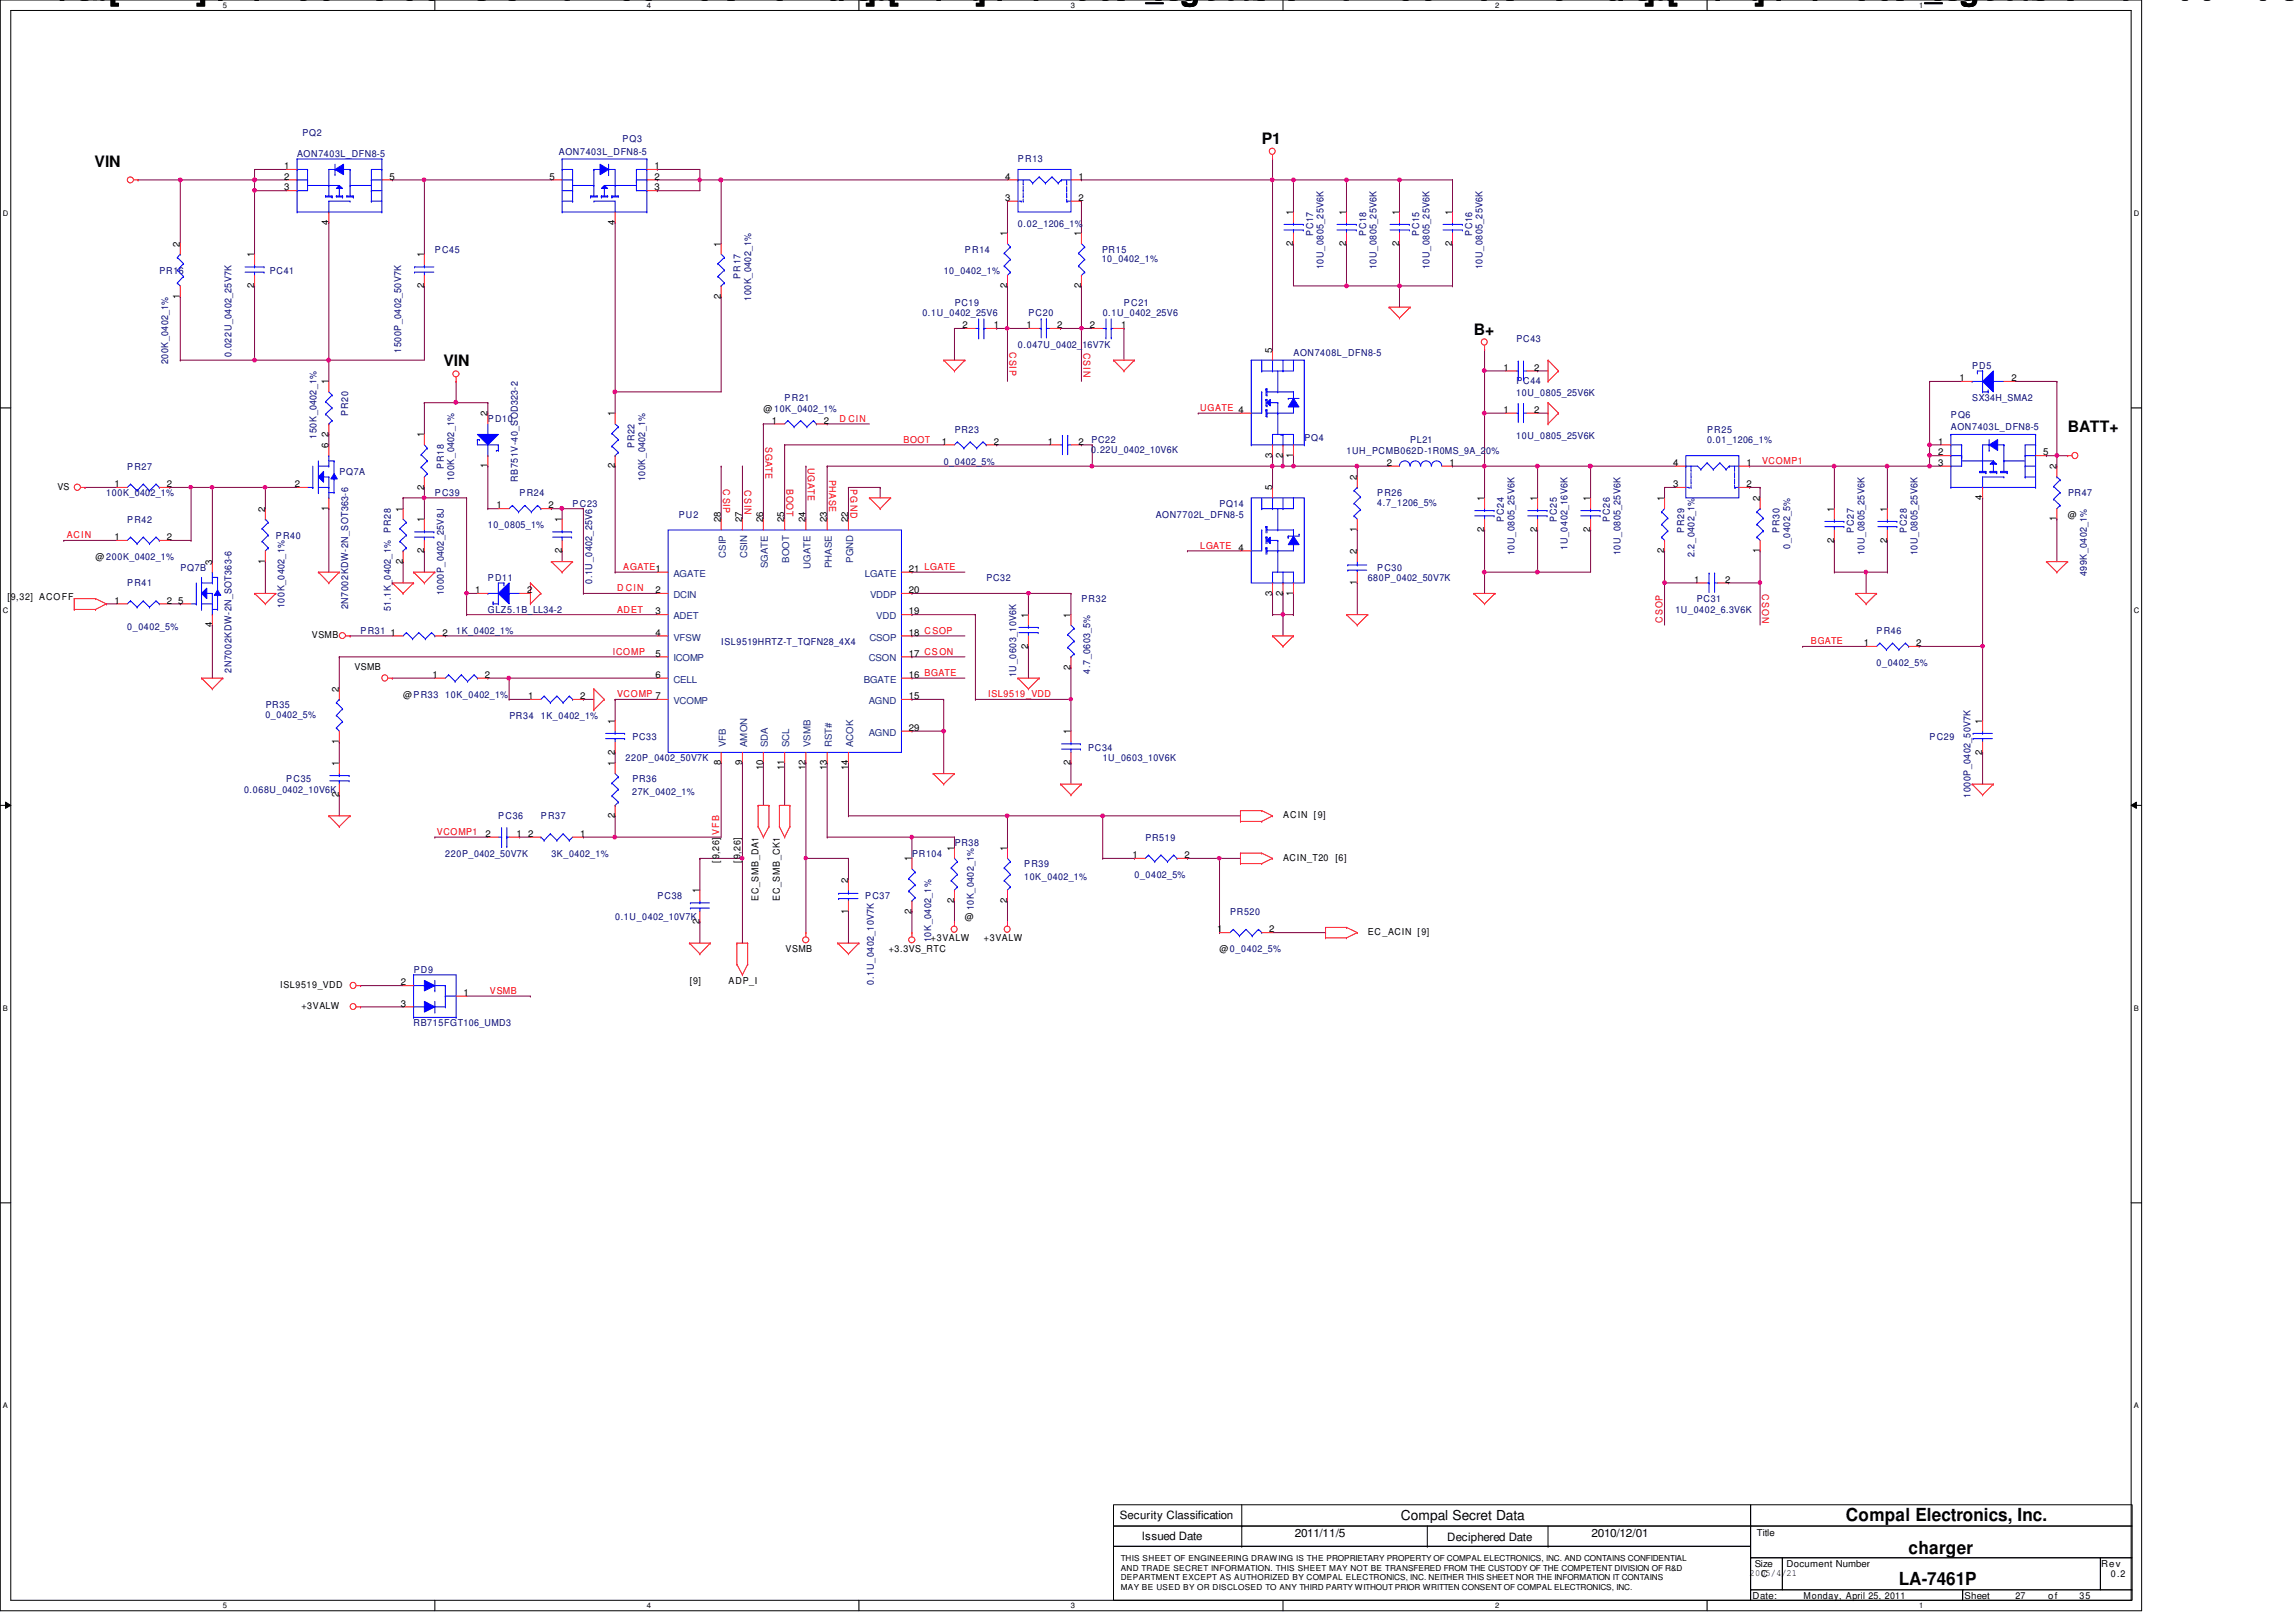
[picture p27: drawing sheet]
<svg xmlns="http://www.w3.org/2000/svg" width="297mm" height="210mm" viewBox="0 0 297 210" stroke-linecap="round" stroke-linejoin="round" font-family="sans-serif">
<defs><g id="words">
<g font-size="4.2">
<text x="4" y="0">Changed with the DEMO VERSION of CAD-KAS PDF-Editor (http://www.cadkas.com).</text>
<text x="104.8" y="0">Changed with the DEMO VERSION of CAD-KAS PDF-Editor (http://www.cadkas.com).</text>
<text x="205.6" y="0">Changed with the DEMO VERSION of CAD-KAS</text>
</g>
<g font-size="2.3">
<text x="238.8" y="196.9">Compal Electronics, Inc.</text>
<text x="246.9" y="201">charger</text>
<text x="245.7" y="205.1">LA-7461P</text>
</g>
<g font-size="2">
<text x="12.2" y="21.6">VIN</text>
<text x="163.2" y="18.6">P1</text>
<text x="57.4" y="47.4">VIN</text>
<text x="190.7" y="43.3">B+</text>
<text x="267.5" y="55.9">BATT+</text>
</g>
<text font-size="1.8" x="181.2" y="196.8">Compal Secret Data</text>
<g font-size="1.5">
<text x="144.9" y="196.6">Security Classification</text>
<text x="147.7" y="199.3">Issued Date</text>
<text x="167.5" y="198.8">2011/11/5</text>
<text x="187.2" y="199.4">Deciphered Date</text>
<text x="205.9" y="198.8">2010/12/01</text>
</g>
<g font-size="1.2" fill="#000080">
<text x="39.2" y="17.6">PQ2</text>
<text x="38.4" y="20.3">AON7403L_DFN8-5</text>
<text x="72.3" y="20.1">AON7403L_DFN8-5</text>
<text x="80.5" y="18.4">PQ3</text>
<text x="131.7" y="21">PR13</text>
<text x="131.7" y="29.4">0.02_1206_1%</text>
<text x="20.7" y="35.4">PR16</text>
<text x="34.9" y="35.4">PC41</text>
<text x="56.3" y="32.7">PC45</text>
<text x="122.1" y="35.4">10_0402_1%</text>
<text x="124.8" y="32.7">PR14</text>
<text x="142.5" y="33.9">10_0402_1%</text>
<text x="142.6" y="32.7">PR15</text>
<text x="169.9" y="30.5" transform="rotate(-90 169.9 30.5)">PC17</text>
<text x="171.2" y="34.8" transform="rotate(-90 171.2 34.8)">10U_0805_25V6K</text>
<text x="176.7" y="30.5" transform="rotate(-90 176.7 30.5)">PC18</text>
<text x="178.1" y="34.8" transform="rotate(-90 178.1 34.8)">10U_0805_25V6K</text>
<text x="183.6" y="30.5" transform="rotate(-90 183.6 30.5)">PC15</text>
<text x="185" y="34.8" transform="rotate(-90 185 34.8)">10U_0805_25V6K</text>
<text x="190.5" y="30.5" transform="rotate(-90 190.5 30.5)">PC16</text>
<text x="191.8" y="34.8" transform="rotate(-90 191.8 34.8)">10U_0805_25V6K</text>
<text x="95.8" y="36.1" transform="rotate(-90 95.8 36.1)">PR17</text>
<text x="97.2" y="38.9" transform="rotate(-90 97.2 38.9)">100K_0402_1%</text>
<text x="119.3" y="40.9">0.1U_0402_25V6</text>
<text x="123.5" y="39.5">PC19</text>
<text x="133.1" y="40.9">PC20</text>
<text x="142.7" y="40.9">0.1U_0402_25V6</text>
<text x="145.4" y="39.5">PC21</text>
<text x="21.8" y="47.2" transform="rotate(-90 21.8 47.2)">200K_0402_1%</text>
<text x="30" y="46.2" transform="rotate(-90 30 46.2)">0.022U_0402_25V7K</text>
<text x="51.9" y="45.7" transform="rotate(-90 51.9 45.7)">1500P_0402_50V7K</text>
<text x="131.7" y="45">0.047U_0402_16V7K</text>
<text x="167.3" y="46.1">AON7408L_DFN8-5</text>
<text x="196.2" y="44.2">PC43</text>
<text x="255.1" y="47.8">PD5</text>
<text x="45" y="53.9" transform="rotate(-90 45 53.9)">PR20</text>
<text x="101.5" y="51.9">PR21</text>
<text x="196.2" y="51.3">10U_0805_25V6K</text>
<text x="196.2" y="49.7">PC44</text>
<text x="255.1" y="51.9">SX34H_SMA2</text>
<text x="40.9" y="56.8" transform="rotate(-90 40.9 56.8)">150K_0402_1%</text>
<text x="63.1" y="54.6">PD10</text>
<text x="82.1" y="58" transform="rotate(-90 82.1 58)">PR22</text>
<text x="123.5" y="56">PR23</text>
<text x="141.2" y="58.6">0.22U_0402_10V6K</text>
<text x="141.2" y="57.4">PC22</text>
<text x="168.8" y="57.1">PQ4</text>
<text x="174.2" y="58.7">1UH_PCMB062D-1R0MS_9A_20%</text>
<text x="182.5" y="57.4">PL21</text>
<text x="196.2" y="56.8">10U_0805_25V6K</text>
<text x="220.8" y="56">PR25</text>
<text x="220.8" y="57.4">0.01_1206_1%</text>
<text x="252.4" y="54.1">PQ6</text>
<text x="252.4" y="55.7">AON7403L_DFN8-5</text>
<text x="13.8" y="64.2">100K_0402_1%</text>
<text x="16.5" y="60.8">PR27</text>
<text x="43.9" y="61.5">PQ7A</text>
<text x="56.3" y="64.2">PC39</text>
<text x="57.4" y="60.7" transform="rotate(-90 57.4 60.7)">PR18</text>
<text x="58.8" y="62.3" transform="rotate(-90 58.8 62.3)">100K_0402_1%</text>
<text x="67" y="62.4" transform="rotate(-90 67 62.4)">RB751V-40_SOD323-2</text>
<text x="67.2" y="64.2">PR24</text>
<text x="74.1" y="65.6">PC23</text>
<text x="83.5" y="62.3" transform="rotate(-90 83.5 62.3)">100K_0402_1%</text>
<text x="122.1" y="60.1">0_0402_5%</text>
<text x="157.8" y="65.6">PQ14</text>
<text x="178.2" y="64.2">PR26</text>
<text x="178.2" y="65.4">4.7_1206_5%</text>
<text x="267.5" y="64.2">PR47</text>
<text x="16.5" y="67.6">PR42</text>
<text x="35.7" y="69.7">PR40</text>
<text x="50.5" y="68.9" transform="rotate(-90 50.5 68.9)">PR28</text>
<text x="63.1" y="68.3">10_0805_1%</text>
<text x="87.8" y="67">PU2</text>
<text x="149.5" y="67">AON7702L_DFN8-5</text>
<text x="194.6" y="67.6" transform="rotate(-90 194.6 67.6)">PC24</text>
<text x="195.9" y="71.8" transform="rotate(-90 195.9 71.8)">10U_0805_25V6K</text>
<text x="201.4" y="67.6" transform="rotate(-90 201.4 67.6)">PC25</text>
<text x="202.8" y="71.2" transform="rotate(-90 202.8 71.2)">1U_0402_16V6K</text>
<text x="208.3" y="67.6" transform="rotate(-90 208.3 67.6)">PC26</text>
<text x="209.6" y="71.8" transform="rotate(-90 209.6 71.8)">10U_0805_25V6K</text>
<text x="217.9" y="68.9" transform="rotate(-90 217.9 68.9)">PR29</text>
<text x="230.2" y="68.9" transform="rotate(-90 230.2 68.9)">PR30</text>
<text x="231.6" y="71" transform="rotate(-90 231.6 71)">0_0402_5%</text>
<text x="239.8" y="68.9" transform="rotate(-90 239.8 68.9)">PC27</text>
<text x="241.2" y="71.8" transform="rotate(-90 241.2 71.8)">10U_0805_25V6K</text>
<text x="246.7" y="68.9" transform="rotate(-90 246.7 68.9)">PC28</text>
<text x="248.1" y="71.8" transform="rotate(-90 248.1 71.8)">10U_0805_25V6K</text>
<text x="16.5" y="75.9">PR41</text>
<text x="23.4" y="73.8">PQ7B</text>
<text x="57.4" y="77" transform="rotate(-90 57.4 77)">1000P_0402_25V8J</text>
<text x="63.1" y="75.2">PD11</text>
<text x="76.6" y="75.6" transform="rotate(-90 76.6 75.6)">0.1U_0402_25V6</text>
<text x="127.6" y="75.2">PC32</text>
<text x="139.9" y="77.9">PR32</text>
<text x="176.9" y="75.2">680P_0402_50V7K</text>
<text x="178.2" y="73.8">PC30</text>
<text x="219.2" y="72.1" transform="rotate(-90 219.2 72.1)">2.2_0402_1%</text>
<text x="219.5" y="77.9">PC31</text>
<text x="270" y="74.6" transform="rotate(-90 270 74.6)">499K_0402_1%</text>
<text x="16.5" y="81.5">0_0402_5%</text>
<text x="36.8" y="78.7" transform="rotate(-90 36.8 78.7)">100K_0402_1%</text>
<text x="45" y="78.9" transform="rotate(-90 45 78.9)">2N7002KDW-2N_SOT363-6</text>
<text x="46.6" y="82">PR31</text>
<text x="50.5" y="79.1" transform="rotate(-90 50.5 79.1)">51.1K_0402_1%</text>
<text x="59" y="82">1K_0402_1%</text>
<text x="63.1" y="79.3">GLZ5.1B_LL34-2</text>
<text x="93.3" y="83.4">ISL9519HRTZ-T_TQFN28_4X4</text>
<text x="216.7" y="79.3">1U_0402_6.3V6K</text>
<text x="242.8" y="82">PR46</text>
<text x="30" y="87.1" transform="rotate(-90 30 87.1)">2N7002KDW-2N_SOT363-6</text>
<text x="131.5" y="87.6" transform="rotate(-90 131.5 87.6)">1U_0603_10V6K</text>
<text x="141.1" y="87.2" transform="rotate(-90 141.1 87.2)">4.7_0603_5%</text>
<text x="242.8" y="86.1">0_0402_5%</text>
<text x="34.3" y="92.9">0_0402_5%</text>
<text x="34.4" y="91.7">PR35</text>
<text x="57.6" y="90.3">10K_0402_1%</text>
<text x="65.9" y="93">PR34</text>
<text x="70" y="93">1K_0402_1%</text>
<text x="81.8" y="95.8">PC33</text>
<text x="249.6" y="95.8">PC29</text>
<text x="37" y="101.3">PC35</text>
<text x="80.9" y="98.5">220P_0402_50V7K</text>
<text x="81.8" y="101.3">PR36</text>
<text x="140.8" y="97.2">PC34</text>
<text x="142.7" y="98.5">1U_0603_10V6K</text>
<text x="31.6" y="102.6">0.068U_0402_10V6K</text>
<text x="64.5" y="106">PC36</text>
<text x="70" y="106">PR37</text>
<text x="81.8" y="102.9">27K_0402_1%</text>
<text x="254.9" y="103.3" transform="rotate(-90 254.9 103.3)">1000P_0402_50V7K</text>
<text x="57.6" y="110.9">220P_0402_50V7K</text>
<text x="71.3" y="110.9">3K_0402_1%</text>
<text x="118" y="110.9">PR104</text>
<text x="123.5" y="109.5">PR38</text>
<text x="132.5" y="112.2">PR39</text>
<text x="132.5" y="113.9">10K_0402_1%</text>
<text x="146.8" y="113.6">0_0402_5%</text>
<text x="148.2" y="108.8">PR519</text>
<text x="79.6" y="119.1">0.1U_0402_10V7K</text>
<text x="85" y="116.3">PC38</text>
<text x="111.9" y="116.3">PC37</text>
<text x="126" y="117.8" transform="rotate(-90 126 117.8)">10K_0402_1%</text>
<text x="159.2" y="118.4">PR520</text>
<text x="53.5" y="125.9">PD9</text>
<text x="120.5" y="121.9" transform="rotate(-90 120.5 121.9)">10K_0402_1%</text>
<text x="113.1" y="127.4" transform="rotate(-90 113.1 127.4)">0.1U_0402_10V7K</text>
<text x="53.5" y="132.8">RB715FGT106_UMD3</text>
</g>
<g font-size="1.2">
<text x="36.8" y="23.2">2</text>
<text x="36.8" y="21.9">1</text>
<text x="50.4" y="23.2">5</text>
<text x="71.1" y="23.2">5</text>
<text x="84.7" y="23.2">2</text>
<text x="84.7" y="21.9">1</text>
<text x="130" y="23.2">4</text>
<text x="139.5" y="23.2">1</text>
<text x="36.8" y="24.6">3</text>
<text x="42.5" y="29.1" transform="rotate(-90 42.5 29.1)">4</text>
<text x="79.5" y="29.1" transform="rotate(-90 79.5 29.1)">4</text>
<text x="84.7" y="24.6">3</text>
<text x="130" y="26">3</text>
<text x="139.5" y="26">2</text>
<text x="167.3" y="27.8" transform="rotate(-90 167.3 27.8)">1</text>
<text x="174.2" y="27.8" transform="rotate(-90 174.2 27.8)">1</text>
<text x="181" y="27.8" transform="rotate(-90 181 27.8)">1</text>
<text x="187.9" y="27.8" transform="rotate(-90 187.9 27.8)">1</text>
<text x="23.3" y="31.9" transform="rotate(-90 23.3 31.9)">2</text>
<text x="32.9" y="33.3" transform="rotate(-90 32.9 33.3)">1</text>
<text x="54.9" y="33.3" transform="rotate(-90 54.9 33.3)">1</text>
<text x="93.3" y="31.9" transform="rotate(-90 93.3 31.9)">1</text>
<text x="130.3" y="30.6" transform="rotate(-90 130.3 30.6)">1</text>
<text x="139.9" y="30.6" transform="rotate(-90 139.9 30.6)">1</text>
<text x="167.3" y="31.8" transform="rotate(-90 167.3 31.8)">2</text>
<text x="174.2" y="31.8" transform="rotate(-90 174.2 31.8)">2</text>
<text x="181" y="31.8" transform="rotate(-90 181 31.8)">2</text>
<text x="187.9" y="31.8" transform="rotate(-90 187.9 31.8)">2</text>
<text x="23.3" y="38.7" transform="rotate(-90 23.3 38.7)">1</text>
<text x="32.9" y="37.3" transform="rotate(-90 32.9 37.3)">2</text>
<text x="54.9" y="37.3" transform="rotate(-90 54.9 37.3)">2</text>
<text x="93.3" y="38.7" transform="rotate(-90 93.3 38.7)">2</text>
<text x="130.3" y="37.3" transform="rotate(-90 130.3 37.3)">2</text>
<text x="139.9" y="37.3" transform="rotate(-90 139.9 37.3)">2</text>
<text x="124.5" y="42.5">2</text>
<text x="128.6" y="42.5">1</text>
<text x="132.8" y="42.5">1</text>
<text x="136.8" y="42.5">2</text>
<text x="141" y="42.5">2</text>
<text x="145" y="42.5">1</text>
<text x="164.6" y="45.6" transform="rotate(-90 164.6 45.6)">5</text>
<text x="194.5" y="48">1</text>
<text x="198.5" y="48">2</text>
<text x="42.5" y="49.7" transform="rotate(-90 42.5 49.7)">1</text>
<text x="63.1" y="53.9" transform="rotate(-90 63.1 53.9)">2</text>
<text x="79.5" y="53.9" transform="rotate(-90 79.5 53.9)">1</text>
<text x="98.8" y="53.3">@ 10K_0402_1%</text>
<text x="194.5" y="53.4">1</text>
<text x="198.5" y="53.4">2</text>
<text x="253.5" y="49.3">1</text>
<text x="260.2" y="49.3">2</text>
<text x="42.5" y="58" transform="rotate(-90 42.5 58)">6</text>
<text x="42.5" y="56.5" transform="rotate(-90 42.5 56.5)">2</text>
<text x="54.9" y="56.6" transform="rotate(-90 54.9 56.6)">1</text>
<text x="99.9" y="54.8">1</text>
<text x="106.6" y="54.8">2</text>
<text x="121.8" y="57.5">1</text>
<text x="128.6" y="57.5">2</text>
<text x="135.5" y="57.5">1</text>
<text x="139.5" y="57.5">2</text>
<text x="164.6" y="59.2" transform="rotate(-90 164.6 59.2)">3</text>
<text x="165.9" y="59.2" transform="rotate(-90 165.9 59.2)">2</text>
<text x="167.3" y="59.2" transform="rotate(-90 167.3 59.2)">1</text>
<text x="250.7" y="58.9">2</text>
<text x="250.7" y="57.5">1</text>
<text x="264.3" y="58.9">5</text>
<text x="7.4" y="63.4">VS</text>
<text x="14.8" y="63">1</text>
<text x="21.6" y="63">2</text>
<text x="38.1" y="63">2</text>
<text x="54.9" y="63.4" transform="rotate(-90 54.9 63.4)">2</text>
<text x="63.1" y="60.6" transform="rotate(-90 63.1 60.6)">1</text>
<text x="64.2" y="65.8">1</text>
<text x="70.9" y="65.8">2</text>
<text x="79.5" y="60.6" transform="rotate(-90 79.5 60.6)">2</text>
<text x="164.6" y="63.5" transform="rotate(-90 164.6 63.5)">5</text>
<text x="175.6" y="62.1" transform="rotate(-90 175.6 62.1)">2</text>
<text x="179.4" y="60.3">2</text>
<text x="187.5" y="60.3">1</text>
<text x="192" y="64.9" transform="rotate(-90 192 64.9)">1</text>
<text x="198.9" y="64.9" transform="rotate(-90 198.9 64.9)">1</text>
<text x="205.7" y="64.9" transform="rotate(-90 205.7 64.9)">1</text>
<text x="215.3" y="64.9" transform="rotate(-90 215.3 64.9)">1</text>
<text x="216.4" y="63">3</text>
<text x="216.4" y="60.3">4</text>
<text x="225.9" y="60.3">1</text>
<text x="225.9" y="63">2</text>
<text x="227.7" y="64.9" transform="rotate(-90 227.7 64.9)">2</text>
<text x="250.7" y="60.3">3</text>
<text x="256.5" y="64.7" transform="rotate(-90 256.5 64.7)">4</text>
<text x="266.1" y="60.7" transform="rotate(-90 266.1 60.7)">2</text>
<text x="14.8" y="69.9">1</text>
<text x="21.6" y="69.9">2</text>
<text x="34.3" y="66.2" transform="rotate(-90 34.3 66.2)">2</text>
<text x="42.5" y="66.1" transform="rotate(-90 42.5 66.1)">1</text>
<text x="52.1" y="66.2" transform="rotate(-90 52.1 66.2)">1</text>
<text x="54.9" y="71.6" transform="rotate(-90 54.9 71.6)">2</text>
<text x="54.9" y="67.6" transform="rotate(-90 54.9 67.6)">1</text>
<text x="72.7" y="71.6" transform="rotate(-90 72.7 71.6)">2</text>
<text x="72.7" y="67.6" transform="rotate(-90 72.7 67.6)">1</text>
<text x="93.3" y="67.6" transform="rotate(-90 93.3 67.6)">28</text>
<text x="96" y="67.6" transform="rotate(-90 96 67.6)">27</text>
<text x="98.7" y="67.6" transform="rotate(-90 98.7 67.6)">26</text>
<text x="101.5" y="67.6" transform="rotate(-90 101.5 67.6)">25</text>
<text x="104.2" y="67.6" transform="rotate(-90 104.2 67.6)">24</text>
<text x="107" y="67.6" transform="rotate(-90 107 67.6)">23</text>
<text x="109.7" y="67.6" transform="rotate(-90 109.7 67.6)">22</text>
<text x="160.2" y="71.2">4</text>
<text x="175.6" y="71.7" transform="rotate(-90 175.6 71.7)">2</text>
<text x="175.6" y="68.8" transform="rotate(-90 175.6 68.8)">1</text>
<text x="192" y="68.8" transform="rotate(-90 192 68.8)">2</text>
<text x="198.9" y="68.8" transform="rotate(-90 198.9 68.8)">2</text>
<text x="205.7" y="68.8" transform="rotate(-90 205.7 68.8)">2</text>
<text x="215.3" y="71.6" transform="rotate(-90 215.3 71.6)">2</text>
<text x="227.7" y="71.6" transform="rotate(-90 227.7 71.6)">1</text>
<text x="237.3" y="70.2" transform="rotate(-90 237.3 70.2)">2</text>
<text x="237.3" y="66.2" transform="rotate(-90 237.3 66.2)">1</text>
<text x="244.1" y="70.2" transform="rotate(-90 244.1 70.2)">2</text>
<text x="244.1" y="66.2" transform="rotate(-90 244.1 66.2)">1</text>
<text x="266.1" y="67.5" transform="rotate(-90 266.1 67.5)">1</text>
<text x="267.5" y="67">@</text>
<text x="1" y="77.7">[9,32] ACOFF</text>
<text x="12.4" y="72.4">@ 200K_0402_1%</text>
<text x="27.4" y="73.1" transform="rotate(-90 27.4 73.1)">3</text>
<text x="34.3" y="72.9" transform="rotate(-90 34.3 72.9)">1</text>
<text x="52.1" y="72.9" transform="rotate(-90 52.1 72.9)">2</text>
<text x="61.5" y="76.8">1</text>
<text x="68.2" y="76.8">2</text>
<text x="84.8" y="76.8">2</text>
<text x="117.6" y="76.8">20</text>
<text x="117.6" y="74">21 LGATE</text>
<text x="164.6" y="77.1" transform="rotate(-90 164.6 77.1)">3</text>
<text x="165.9" y="77.1" transform="rotate(-90 165.9 77.1)">2</text>
<text x="167.3" y="77.1" transform="rotate(-90 167.3 77.1)">1</text>
<text x="175.6" y="75.7" transform="rotate(-90 175.6 75.7)">1</text>
<text x="219.2" y="75.4">1</text>
<text x="223.2" y="75.4">2</text>
<text x="14.8" y="78.1">1</text>
<text x="21.6" y="78.1">2</text>
<text x="23.1" y="78.1">5</text>
<text x="27.4" y="81.2" transform="rotate(-90 27.4 81.2)">4</text>
<text x="40.3" y="82.6">VSMB</text>
<text x="50.5" y="82.3">1</text>
<text x="57.2" y="82.3">2</text>
<text x="84.8" y="82.3">4</text>
<text x="84.8" y="79.5">3</text>
<text x="117.6" y="82.3">18 C SOP</text>
<text x="117.6" y="79.5">19</text>
<text x="133" y="83.9" transform="rotate(-90 133 83.9)">2</text>
<text x="133" y="79.9" transform="rotate(-90 133 79.9)">1</text>
<text x="138.5" y="79.9" transform="rotate(-90 138.5 79.9)">1</text>
<text x="241.1" y="83.6">1</text>
<text x="247.9" y="83.6">2</text>
<text x="43.9" y="89.5" transform="rotate(-90 43.9 89.5)">2</text>
<text x="45.8" y="86.7">VSMB</text>
<text x="56" y="87.7">1</text>
<text x="62.7" y="87.7">2</text>
<text x="84.8" y="85">5</text>
<text x="84.8" y="87.7">6</text>
<text x="117.6" y="85">17 CSON</text>
<text x="117.6" y="87.7">16 BGATE</text>
<text x="138.5" y="86.7" transform="rotate(-90 138.5 86.7)">2</text>
<text x="52.2" y="90.3">@PR33</text>
<text x="68.3" y="90.5">1</text>
<text x="75.1" y="90.5">2</text>
<text x="79.5" y="93.6" transform="rotate(-90 79.5 93.6)">1</text>
<text x="117.6" y="90.5">15</text>
<text x="117.6" y="94.6">29</text>
<text x="138.5" y="95" transform="rotate(-90 138.5 95)">1</text>
<text x="256.5" y="93.6" transform="rotate(-90 256.5 93.6)">1</text>
<text x="43.9" y="99.1" transform="rotate(-90 43.9 99.1)">1</text>
<text x="43.9" y="96.3" transform="rotate(-90 43.9 96.3)">1</text>
<text x="79.5" y="99.1" transform="rotate(-90 79.5 99.1)">1</text>
<text x="79.5" y="97.7" transform="rotate(-90 79.5 97.7)">2</text>
<text x="93.3" y="99" transform="rotate(-90 93.3 99)">8</text>
<text x="96" y="99" transform="rotate(-90 96 99)">9</text>
<text x="98.7" y="99.7" transform="rotate(-90 98.7 99.7)">10</text>
<text x="101.5" y="99.7" transform="rotate(-90 101.5 99.7)">11</text>
<text x="104.2" y="99.7" transform="rotate(-90 104.2 99.7)">12</text>
<text x="107" y="99.7" transform="rotate(-90 107 99.7)">13</text>
<text x="109.7" y="99.7" transform="rotate(-90 109.7 99.7)">14</text>
<text x="138.5" y="99" transform="rotate(-90 138.5 99)">2</text>
<text x="256.5" y="97.7" transform="rotate(-90 256.5 97.7)">2</text>
<text x="43.9" y="103.1" transform="rotate(-90 43.9 103.1)">2</text>
<text x="79.5" y="105.9" transform="rotate(-90 79.5 105.9)">2</text>
<text x="166" y="105.9">ACIN [9]</text>
<text x="62.8" y="108.3">2</text>
<text x="66.8" y="108.3">1</text>
<text x="68.3" y="108.3">2</text>
<text x="75.1" y="108.3">1</text>
<text x="93" y="111.6" transform="rotate(-90 93 111.6)">[9,26]</text>
<text x="95.8" y="111.6" transform="rotate(-90 95.8 111.6)">[9,26]</text>
<text x="117.9" y="111.5" transform="rotate(-90 117.9 111.5)">1</text>
<text x="123.4" y="110.1" transform="rotate(-90 123.4 110.1)">1</text>
<text x="130.3" y="110.1" transform="rotate(-90 130.3 110.1)">1</text>
<text x="146.5" y="111">1</text>
<text x="153.2" y="111">2</text>
<text x="166" y="111.4">ACIN_T20</text>
<text x="172.8" y="111.4">[6]</text>
<text x="90.5" y="119.6" transform="rotate(-90 90.5 119.6)">2</text>
<text x="90.5" y="115.6" transform="rotate(-90 90.5 115.6)">1</text>
<text x="98.1" y="116.6" transform="rotate(-90 98.1 116.6)">EC_SMB_DA1</text>
<text x="100.9" y="116.6" transform="rotate(-90 100.9 116.6)">EC_SMB_CK1</text>
<text x="109.7" y="118.2" transform="rotate(-90 109.7 118.2)">1</text>
<text x="109.7" y="114.2" transform="rotate(-90 109.7 114.2)">2</text>
<text x="117.9" y="118.2" transform="rotate(-90 117.9 118.2)">2</text>
<text x="123.4" y="116.8" transform="rotate(-90 123.4 116.8)">2</text>
<text x="124.8" y="119.1">@</text>
<text x="130.3" y="116.8" transform="rotate(-90 130.3 116.8)">2</text>
<text x="101.6" y="123.2">VSMB</text>
<text x="115" y="123.2">+3.3VS_RTC</text>
<text x="120.4" y="121.8">+3VALW</text>
<text x="127.3" y="121.8">+3VALW</text>
<text x="157.5" y="120.6">1</text>
<text x="157.8" y="123.2">@0_0402_5%</text>
<text x="164.2" y="120.6">2</text>
<text x="176.9" y="121">EC_ACIN [9]</text>
<text x="36.2" y="127.8">ISL9519_VDD</text>
<text x="39" y="130.6">+3VALW</text>
<text x="51.9" y="127.5">2</text>
<text x="51.9" y="130.3">3</text>
<text x="60" y="128.9">1</text>
<text x="89.2" y="127.3">[9]</text>
<text x="94.2" y="127.3">ADP_I</text>
<text x="227" y="202.7">Size</text>
<text x="227.3" y="198.8">Title</text>
<text x="231.1" y="202.7">Document Number</text>
<text x="271.8" y="202.7">Rev</text>
<text x="226.4" y="204">2005/4/21</text>
<text x="226.7" y="206.9">Date:</text>
<text x="227.8" y="204.1">C</text>
<text x="233.3" y="206.9">Monday, April 25, 2011</text>
<text x="254.2" y="206.9">Sheet</text>
<text x="260.8" y="206.9">27</text>
<text x="265" y="206.9">of</text>
<text x="269" y="206.9">35</text>
<text x="273.1" y="204.1">0.2</text>
</g>
<g font-size="1.2" fill="#f00">
<text x="130.6" y="45.5" transform="rotate(90 130.6 45.5)">C SIP</text>
<text x="140.2" y="45.6" transform="rotate(90 140.2 45.6)">CSIN</text>
<text x="155.3" y="53.2">UGATE 4</text>
<text x="99" y="57.8" transform="rotate(90 99 57.8)">SGATE</text>
<text x="108.6" y="54.6">D CIN</text>
<text x="116.9" y="57.3">BOOT</text>
<text x="93.6" y="63.3" transform="rotate(90 93.6 63.3)">C SIP</text>
<text x="96.3" y="63.5" transform="rotate(90 96.3 63.5)">CSIN</text>
<text x="101.8" y="63.3" transform="rotate(90 101.8 63.3)">BOOT</text>
<text x="104.5" y="60.6" transform="rotate(90 104.5 60.6)">UGATE</text>
<text x="107.3" y="62.1" transform="rotate(90 107.3 62.1)">PHASE</text>
<text x="110" y="63.3" transform="rotate(90 110 63.3)">PGND</text>
<text x="228" y="60.1">VCOMP1</text>
<text x="8.6" y="69.7">ACIN</text>
<text x="155.3" y="71">LGATE</text>
<text x="79.8" y="76.5">D CIN</text>
<text x="80.6" y="73.8">AGATE1</text>
<text x="228" y="76.9" transform="rotate(90 228 76.9)">CSON</text>
<text x="79.8" y="79.3">ADET</text>
<text x="215.1" y="80.6" transform="rotate(-90 215.1 80.6)">C SOP</text>
<text x="234.3" y="83.4">BGATE</text>
<text x="79.3" y="84.8">ICOMP</text>
<text x="79.8" y="90.3">VCOMP 7</text>
<text x="127.8" y="90.3">ISL9519_VDD</text>
<text x="56.5" y="108.1">VCOMP1</text>
<text x="93" y="108.1" transform="rotate(-90 93 108.1)">VFB</text>
<text x="63.4" y="128.7">VSMB</text>
</g>
<g font-size="1.2" fill="#004080">
<text x="87.1" y="74.6">AGATE</text>
<text x="87.1" y="77.4">DCIN</text>
<text x="93.9" y="72.2" transform="rotate(-90 93.9 72.2)">CSIP</text>
<text x="96.6" y="72.2" transform="rotate(-90 96.6 72.2)">CSIN</text>
<text x="99.4" y="73.5" transform="rotate(-90 99.4 73.5)">SGATE</text>
<text x="102.1" y="72.8" transform="rotate(-90 102.1 72.8)">BOOT</text>
<text x="104.9" y="73.6" transform="rotate(-90 104.9 73.6)">UGATE</text>
<text x="107.6" y="73.5" transform="rotate(-90 107.6 73.5)">PHASE</text>
<text x="110.4" y="72.9" transform="rotate(-90 110.4 72.9)">PGND</text>
<text x="111.9" y="74.6">LGATE</text>
<text x="112.6" y="77.4">VDDP</text>
<text x="87.1" y="82.9">VFSW</text>
<text x="87.1" y="80.1">ADET</text>
<text x="112.5" y="82.9">CSOP</text>
<text x="113.4" y="80.1">VDD</text>
<text x="87.1" y="85.6">ICOMP</text>
<text x="87.1" y="88.3">CELL</text>
<text x="111.8" y="88.3">BGATE</text>
<text x="112.4" y="85.6">CSON</text>
<text x="87.1" y="91.1">VCOMP</text>
<text x="112.4" y="91.1">AGND</text>
<text x="112.4" y="95.2">AGND</text>
<text x="93.9" y="96.7" transform="rotate(-90 93.9 96.7)">VFB</text>
<text x="96.6" y="96.7" transform="rotate(-90 96.6 96.7)">AMON</text>
<text x="99.4" y="96.7" transform="rotate(-90 99.4 96.7)">SDA</text>
<text x="102.1" y="96.7" transform="rotate(-90 102.1 96.7)">SCL</text>
<text x="104.9" y="96.7" transform="rotate(-90 104.9 96.7)">VSMB</text>
<text x="107.6" y="96.7" transform="rotate(-90 107.6 96.7)">RST#</text>
<text x="110.4" y="96.7" transform="rotate(-90 110.4 96.7)">ACOK</text>
</g>
<g font-size="1.1">
<text x="145" y="202">THIS SHEET OF ENGINEERING DRAWING IS THE PROPRIETARY PROPERTY OF COMPAL ELECTRONICS, INC. AND CONTAINS CONFIDENTIAL</text>
<text x="145" y="203.2">AND TRADE SECRET INFORMATION. THIS SHEET MAY NOT BE TRANSFERED FROM THE CUSTODY OF THE COMPETENT DIVISION OF R&amp;D</text>
<text x="145" y="204.5">DEPARTMENT EXCEPT AS AUTHORIZED BY COMPAL ELECTRONICS, INC. NEITHER THIS SHEET NOR THE INFORMATION IT CONTAINS</text>
<text x="145" y="205.7">MAY BE USED BY OR DISCLOSED TO ANY THIRD PARTY WITHOUT PRIOR WRITTEN CONSENT OF COMPAL ELECTRONICS, INC.</text>
</g>
<g font-size="1">
<text x="28.8" y="1">5</text>
<text x="83.7" y="1">4</text>
<text x="138.6" y="1">3</text>
<text x="193.4" y="1">2</text>
<text x="248.3" y="1">1</text>
<text x=".4" y="27.9">D</text>
<text x="276.1" y="27.9">D</text>
<text x=".4" y="79.4">C</text>
<text x="276.1" y="79.4">C</text>
<text x=".4" y="130.8">B</text>
<text x="276.1" y="130.8">B</text>
<text x=".4" y="182.2">A</text>
<text x="276.1" y="182.2">A</text>
<text x="28.8" y="208.1">5</text>
<text x="83.7" y="208.1">4</text>
<text x="138.6" y="208.1">3</text>
<text x="193.4" y="208.1">2</text>
<text x="248.3" y="208.1">1</text>
</g>
</g></defs>
<path d="M0 0h277.1v208.4h-277.1zM1.4 1.4h274.3v205.7h-274.3z" fill="none" stroke="#000" stroke-width=".13"/>
<g fill="#fff">
<path d="M28.8 .1h.6v1.1h-.6z"/>
<path d="M28.8 207.2h.6v1.1h-.6z"/>
</g>
<path d="M56.3 0v1.4M56.3 207.1v1.3" fill="none" stroke="#000" stroke-width=".13"/>
<g fill="#fff">
<path d="M83.7 .1h.5v1.1h-.5z"/>
<path d="M83.7 207.2h.5v1.1h-.5z"/>
</g>
<path d="M111.1 0v1.4M111.1 207.1v1.3" fill="none" stroke="#000" stroke-width=".13"/>
<g fill="#fff">
<path d="M138.6 .1h.5v1.1h-.5z"/>
<path d="M138.6 207.2h.5v1.1h-.5z"/>
</g>
<path d="M166 0v1.4M166 207.1v1.3" fill="none" stroke="#000" stroke-width=".13"/>
<g fill="#fff">
<path d="M193.4 .1h.6v1.1h-.6z"/>
<path d="M193.4 207.2h.6v1.1h-.6z"/>
</g>
<path d="M220.8 0v1.4M220.8 207.1v1.3" fill="none" stroke="#000" stroke-width=".13"/>
<g fill="#fff">
<path d="M248.3 .1h.5v1.1h-.5z"/>
<path d="M248.3 207.2h.5v1.1h-.5z"/>
<path d="M.4 27.1h.7v1.1h-.7z"/>
<path d="M276.1 27.1h.7v1.1h-.7z"/>
<path d="M.4 78.5h.7v1.1h-.7z"/>
<path d="M276.1 78.5h.7v1.1h-.7z"/>
</g>
<path d="M0 52.8h1.4M275.7 52.8h1.4" fill="none" stroke="#000" stroke-width=".13"/>
<g fill="#fff">
<path d="M.4 129.9h.6v1.1h-.6z"/>
<path d="M276.1 129.9h.6v1.1h-.6z"/>
</g>
<path d="M0 104.2h1.4M.7 103.8l.7 .4-.7 .4zM275.7 104.2l.7-.4v.8zM275.7 104.2h1.4" fill="none" stroke="#000" stroke-width=".13"/>
<path d="M.7 103.8l.7 .4-.7 .4zM275.7 104.2l.7-.4v.8z" fill="#000"/>
<g fill="#fff">
<path d="M.4 181.4h.6v1.1h-.6z"/>
<path d="M276.1 181.4h.6v1.1h-.6z"/>
</g>
<g fill="none" stroke="#000" stroke-width=".13">
<path d="M0 155.7h1.4M275.7 155.7h1.4M144.1 194.7h82.4v2.8h-82.4zM144.1 197.5h82.4v2.6h-82.4zM160.7 197.5h.1M160.7 194.7v5.4M184.7 197.5v2.6M200.3 197.5v2.6M226.5 194.7h49.3v2.8h-49.3zM226.5 197.5h49.3v4.1h-49.3zM144.1 200.1h82.4v7h-82.4zM160.7 200.1h.1"/>
<path d="M184.7 200.1h.1M200.3 200.1h.1M226.5 201.6h4.1v4.1h-4.1zM226.5 205.7h27.4v1.4h-27.4zM230.6 201.6h41.1v4.1h-41.1zM253.9 205.7h21.9v1.4h-21.9zM271.7 201.6h4.1v4.1h-4.1z"/>
</g>
<g fill="none" stroke="#800040" stroke-width=".13">
<path d="M17.9 23.3h.1M17.9 23.3h19.1M23.3 23.3h.1M23.3 38.4h.1M23.3 23.3v8.2M23.3 38.4v8.2M32.9 37h.1M32.9 21.9h.1M32.9 24.7h.1M32.9 23.3h.1M32.9 21.9h4.1M32.9 24.7h4.1"/>
<path d="M32.9 21.9v11M32.9 37v9.6M42.5 28.8h.1M42.5 28.8v20.6M50.8 23.3h.1M50.8 23.3h20.5M54.9 23.3h.1M54.9 37h.1M54.9 32.9h.1M54.9 23.3v9.6M54.9 37v9.6h-31.6M79.6 28.8h.1"/>
<path d="M79.6 28.8v24.7M85 21.9h.1M85 24.7h.1M85 23.3h.1M85 21.9h5.5v2.8h-5.5M85 23.3h45.3M90.5 23.3h.1M93.3 23.3h.1M93.3 38.4h.1M93.3 23.3v8.2M93.3 38.4v12.3h-13.7M130.3 37h.1"/>
<path d="M130.3 26h.1M130.3 26v4.1M130.3 37v12.4M139.9 26h.1M139.9 23.3h.1M139.9 37h.1M139.9 26v4.1M139.9 37v12.4M139.9 23.3h48M164.6 23.3h.1M164.6 20.6h.1M164.6 20.6v24.7"/>
<path d="M167.3 31.5h.1M167.3 23.3h.1M167.3 23.3v4.1M167.3 31.5v5.5h20.6M174.2 23.3h.1M174.2 31.5h.1M174.2 37h.1M174.2 23.3v4.1M174.2 31.5v5.5M181.1 37h.1M181.1 31.5h.1M181.1 23.3h.1"/>
<path d="M181.1 23.3v4.1M181.1 31.5v8.3M187.9 23.3h.1M187.9 37h.1M187.9 31.5h.1M187.9 23.3v4.1M187.9 31.5v5.5M23.3 46.6h.1M32.9 46.6h.1M42.5 56.2h.1M42.5 46.6h.1M42.5 56.2v1.4"/>
<path d="M54.9 52.1h.1M54.9 52.1v4.1M54.9 52.1h8.2M59 52.1h.1M59 49.4h.1M59 49.4v2.7M63.1 52.1h.1M63.1 52.1v1.4M79.6 50.7h.1M98.8 54.9h.1M98.8 54.9v12.3M98.8 54.9h1.4"/>
<path d="M101.5 57.6h.1M101.5 57.6v9.6M101.5 57.6h20.6M107 54.9h.1M107 54.9h5.5M123.5 42.5h.1M123.5 42.5h1.3M123.5 42.5v4.1M128.9 42.5h.1M128.9 57.6h.1M128.9 42.5h4.1M128.9 57.6h6.9"/>
<path d="M130.3 42.5h.1M137.2 42.5h.1M137.2 42.5h4.1M139.9 42.5h.1M139.9 57.6h.1M139.9 57.6h1.4M141.3 57.6h.1M141.3 57.6v2.7M145.4 42.5h.1M145.4 42.5v4.1M155 53.5h.1M155 53.5h5.5"/>
<path d="M164.6 59v4.1M166 59v1.3M167.3 59v1.3M192.1 53.5h.1M192.1 48h.1M192.1 45.3h.1M192.1 45.3v19.1M192.1 53.5h2.7M192.1 48h2.7M198.9 48h.1M198.9 53.5h1.4M198.9 48h1.4"/>
<path d="M200.3 53.5h.1M249.6 57.6h.1M249.6 59h.1M249.6 49.4h.1M249.6 57.6h1.4M249.6 49.4v10.9M249.6 59h1.4M249.6 49.4h4.2M260.6 49.4h5.5M264.7 59h.1M264.7 59h2.8M266.1 59h.1"/>
<path d="M266.1 49.4h.1M266.1 49.4v10.9M8.3 69.9h.1M8.3 69.9h6.8M11 63.1h.1M11 63.1h4.1M13.8 78.1h.1M13.8 78.1h1.3M22 63.1h.1M22 63.1h16.4M22 78.1h1.3M22 69.9h2.7"/>
<path d="M23.3 78.1h.1M24.7 63.1h.1M24.7 69.9h.1M24.7 63.1v6.8M27.5 63.1h.1M27.5 63.1v9.6M34.3 63.1h.1M34.3 65.8h.1M34.3 72.7h.1M34.3 63.1v2.7M34.3 72.7v4.1M42.5 65.8h.1"/>
<path d="M42.5 65.8v8.2M52.2 64.4h.1M52.2 72.7h.1M52.2 64.4v1.4M52.2 72.7v2.7M52.2 64.4h8.2M54.9 64.4h.1M54.9 63.1h.1M54.9 71.3h.1M54.9 63.1v4.1M54.9 71.3v2.7M60.4 79.5h.1"/>
<path d="M60.4 76.8h.1M60.4 64.4h.1M60.4 79.5h24.6M60.4 64.4v15.1M60.4 76.8h1.4M63.1 60.3h.1M63.1 65.8h.1M63.1 65.8h1.4M63.1 60.3v5.5M71.3 65.8h.1M71.3 65.8h4.2M72.7 71.3h.1"/>
<path d="M72.7 65.8h.1M72.7 65.8v1.4M72.7 71.3v1.4M75.5 65.8h.1M75.5 76.8h.1M75.5 65.8v11M75.5 76.8h9.5M79.6 74h.1M79.6 60.3h.1M79.6 74h5.4M79.6 60.3v13.7M93.3 60.3h.1"/>
<path d="M93.3 60.3v6.9M96.1 60.3h.1M96.1 60.3v6.9M104.3 60.3h.1M104.3 60.3v6.9M107 60.3h.1M107 60.3h72.7M107 60.3v6.9M109.8 63.1h.1M109.8 63.1v4.1M109.8 63.1h4.1M113.9 63.1h.1"/>
<path d="M113.9 63.1v1.3M118 79.5h.1M118 74h.1M118 76.8h.1M118 79.5h8.2M118 74h6.8M118 76.8h20.6M126.2 79.5h.1M126.2 79.5v11M133 76.8h.1M133 76.8v2.7M138.6 76.8h.1"/>
<path d="M138.6 76.8v2.7M141.3 60.3h.1M153.6 71.3h.1M153.6 71.3h6.9M164.6 63.1h.1M164.6 60.3h.1M164.6 79.5h.1M164.6 79.5h2.7M164.6 76.8v2.7M166 79.5h.1M166 76.8h.1M166 60.3h.1"/>
<path d="M166 76.8v5.5M167.3 60.3h.1M167.3 79.5h.1M167.3 76.8h.1M167.3 76.8v2.7M175.6 60.3h.1M175.6 75.4h.1M175.6 68.6h.1M175.6 60.3v1.4M175.6 68.6v2.7M175.6 75.4v4.1M187.9 60.3h.1"/>
<path d="M187.9 60.3h28.8M192.1 68.6h.1M192.1 60.3h.1M192.1 74h.1M192.1 68.6v8.2M198.9 68.6h.1M198.9 74h.1M198.9 60.3h.1M198.9 60.3v4.1M198.9 68.6v5.4M205.8 60.3h.1M205.8 68.6h.1"/>
<path d="M205.8 68.6v5.4h-13.7M205.8 60.3v4.1M215.3 63.1h.1M215.3 75.4h.1M215.3 71.3h.1M215.3 63.1h1.4M215.3 63.1v1.3M215.3 71.3v9.6M215.3 75.4h4.2M223.6 75.4h.1M223.6 75.4h4.1M226.4 63.1h.1"/>
<path d="M226.4 60.3h.1M226.4 60.3h24.6M226.4 63.1h1.3M227.7 75.4h.1M227.7 63.1h.1M227.7 71.3h.1M227.7 63.1v1.3M227.7 71.3v9.6M237.3 60.3h.1M237.3 69.9h.1M237.3 74h.1M237.3 74h6.9"/>
<path d="M237.3 60.3v5.5M237.3 69.9v4.1M241.4 74h.1M241.4 74v2.8M244.2 60.3h.1M244.2 69.9h.1M244.2 74h.1M244.2 60.3v5.5M244.2 69.9v4.1M249.6 60.3h.1M256.5 64.4h.1M256.5 64.4v28.9"/>
<path d="M266.1 67.2h.1M266.1 60.3h.1M266.1 67.2v5.5M27.5 80.9h.1M27.5 80.9v6.9M43.9 96h.1M43.9 85h.1M43.9 85v4.2M43.9 96v2.7M43.9 85h41.1M45.3 82.3h.1M45.3 82.3h5.5"/>
<path d="M50.8 87.8h.1M50.8 87.8h5.5M57.6 82.3h.1M57.6 82.3h27.4M63.1 87.8h.1M63.1 87.8h21.9M65.9 87.8h.1M65.9 90.5h.1M65.9 90.5h2.7M65.9 87.8v2.7M75.5 90.5h.1M75.5 90.5h1.3"/>
<path d="M79.6 90.5h.1M79.6 97.4h.1M79.6 90.5h5.4M79.6 90.5v2.8M79.6 97.4v1.3M93.3 98.7h.1M93.3 98.7v9.6h-17.8M96.1 98.7h.1M96.1 98.7v23.3M98.8 98.7h.1M98.8 98.7v5.5M101.5 98.7h.1"/>
<path d="M101.5 98.7v5.5M104.3 98.7h.1M104.3 98.7v22M107 98.7h.1M107 98.7v9.6M109.8 98.7h.1M109.8 98.7v6.9M118 94.6h.1M118 82.3h.1M118 85h.1M118 87.8h.1M118 90.5h.1"/>
<path d="M118 94.6h4.1M118 82.3h6.8M118 85h6.8M118 90.5h4.1M118 87.8h6.8M122.1 94.6h.1M122.1 90.5h.1M122.1 90.5v9.6M126.2 90.5h.1M126.2 90.5h12.4M133 83.7h.1M133 83.7v4.1"/>
<path d="M138.6 90.5h.1M138.6 98.7h.1M138.6 86.4h.1M138.6 86.4v8.2M138.6 98.7v2.8M233.2 83.7h.1M233.2 83.7h8.2M248.3 83.7h.1M248.3 83.7h8.2M256.5 83.7h.1M256.5 97.4h.1M256.5 97.4v4.1"/>
<path d="M43.9 102.9h.1M43.9 102.9v2.7M56.3 108.3h.1M56.3 108.3h6.8M67.2 108.3h.1M67.2 108.3h1.4M75.5 108.3h.1M79.6 105.6h.1M79.6 108.3h.1M79.6 105.6v2.7M90.5 119.3h.1M90.5 111.1h.1"/>
<path d="M90.5 111.1h5.6M90.5 111.1v4.1M90.5 119.3v2.7M96.1 111.1h.1M104.3 111.1h.1M104.3 111.1h5.5M107 108.3h.1M107 108.3h16.5M109.8 105.6h.1M109.8 117.9h.1M109.8 111.1h.1M109.8 105.6h50.7"/>
<path d="M109.8 111.1v2.7M109.8 117.9v4.1M118 108.3h.1M118 117.9h.1M118 108.3v2.8M118 117.9v2.8M123.5 108.3h.1M123.5 116.6h.1M123.5 108.3v1.4M123.5 116.6v2.7M130.3 105.6h.1M130.3 116.6h.1"/>
<path d="M130.3 105.6v4.1M130.3 116.6v2.7M142.7 105.6h.1M142.7 111.1h.1M142.7 111.1h4.1M142.7 105.6v5.5M146.8 111.1h.1M153.6 111.1h.1M153.6 111.1h6.9M157.8 111.1h.1M157.8 111.1v9.6M46.6 127.6h.1"/>
<path d="M46.6 130.3h.1M46.6 127.6h5.6M46.6 130.3h5.6M60.4 128.9h8.2M68.6 128.9h.1M157.8 120.7h.1M164.6 120.7h6.9M171.5 120.7h.1"/>
</g>
<g fill="none" stroke="#f00" stroke-width=".13">
<path d="M17.3 23.3h.6M17.9 23.3h.1M130.3 30.1v1.4M130.3 35.6v1.4M164.6 20.6h.1M164.6 20v.6M179.7 39.8h.1M179.7 39.8h2.8M179.7 39.8l1.4 1.3M182.5 39.8h.1M182.5 39.8l-1.4 1.3M59 49.4h.1"/>
<path d="M59 48.8v.6M79.6 53.5v1.4M79.6 59v1.3M122.1 46.6h.1M122.1 46.6h2.7M122.1 46.6l1.4 1.4M123.5 48h.1M124.8 46.6h.1M124.8 46.6l-1.3 1.4M133 42.5h1.4M135.8 42.5h1.4M144.1 46.6h.1"/>
<path d="M144.1 46.6h2.7M144.1 46.6l1.3 1.4M145.4 48h.1M146.8 46.6h.1M146.8 46.6l-1.4 1.4M181.1 41.1h.1M192.1 45.3h.1M192.1 44.7v.6M200.3 46.6h.1M200.3 49.4h.1M200.3 52.1h.1M200.3 54.9h.1"/>
<path d="M200.3 46.6v2.8M200.3 52.1v2.8M200.3 46.6l1.3 1.4M200.3 52.1l1.3 1.4M201.6 48h.1M201.6 53.5h.1M201.6 48l-1.3 1.4M201.6 53.5l-1.3 1.4M267.5 59h.1M267.5 59h.6M9.6 78.9h.1M9.6 77.5h.1"/>
<path d="M9.6 77.5h2.8M9.6 78.9h2.8M9.6 77.5v1.4M10.5 63.1h.5M11 63.1h.1M12.4 77.5h.1M12.4 78.9h.1M12.4 77.5l1.4 .6M13.8 78.1h.1M13.8 78.1l-1.4 .8M32.9 76.8h.1M32.9 76.8h2.8"/>
<path d="M32.9 76.8l1.4 1.3M34.3 78.1h.1M35.7 76.8h.1M35.7 76.8l-1.4 1.3M41.2 74h.1M41.2 74h2.7M41.2 74l1.3 1.4M42.5 75.4h.1M43.9 74h.1M43.9 74l-1.4 1.4M50.8 75.4h.1M50.8 75.4h2.7"/>
<path d="M50.8 75.4l1.4 1.4M52.2 76.8h.1M53.5 75.4h.1M53.5 74h.1M53.5 75.4l-1.3 1.4M53.5 74h2.8M53.5 74l1.4 1.4M54.9 75.4h.1M56.3 74h.1M56.3 74l-1.4 1.4M68.6 75.4h.1M68.6 78.1h.1"/>
<path d="M68.6 75.4v2.7M68.6 75.4l1.4 1.4M70 76.8h.1M70 76.8l-1.4 1.3M71.3 72.7h.1M71.3 72.7h2.8M71.3 72.7l1.4 1.3M72.7 74h.1M74.1 72.7h.1M74.1 72.7l-1.4 1.3M112.5 64.4h.1M112.5 64.4h2.7"/>
<path d="M112.5 64.4l1.4 1.4M113.9 65.8h.1M115.2 64.4h.1M115.2 64.4l-1.3 1.4M174.2 79.5h.1M174.2 79.5h2.7M174.2 79.5l1.4 1.4M176.9 79.5h.1M176.9 79.5l-1.3 1.4M190.7 76.8h.1M190.7 76.8h2.7M190.7 76.8l1.4 1.3"/>
<path d="M192.1 78.1h.1M193.4 76.8h.1M193.4 76.8l-1.3 1.3M240.1 76.8h.1M240.1 76.8h2.7M240.1 76.8l1.3 1.3M241.4 78.1h.1M242.8 76.8h.1M242.8 76.8l-1.4 1.3M264.7 72.7h.1M264.7 72.7h2.8M264.7 72.7l1.4 1.3"/>
<path d="M266.1 74h.1M266.1 60.3v1.4M266.1 65.8v1.4M267.5 72.7h.1M267.5 72.7l-1.4 1.3M26.1 87.8h.1M26.1 87.8h2.7M26.1 87.8l1.4 1.4M27.5 89.2h.1M28.8 87.8h.1M28.8 87.8l-1.3 1.4M44.7 82.3h.6"/>
<path d="M45.3 82.3h.1M50.2 87.8h.6M50.8 87.8h.1M76.8 89.2h.1M76.8 91.9h.1M76.8 89.2v2.7M76.8 89.2l1.4 1.3M78.2 90.5h.1M78.2 90.5l-1.4 1.4M131.7 87.8h.1M131.7 87.8h2.7M131.7 87.8l1.3 1.4"/>
<path d="M133 89.2h.1M134.4 87.8h.1M134.4 87.8l-1.4 1.4M138.6 94.6v1.4M138.6 97.4v1.3M164.6 82.3h.1M164.6 82.3h2.7M164.6 82.3l1.4 1.4M166 83.7h.1M167.3 82.3h.1M167.3 82.3l-1.3 1.4M175.6 80.9h.1"/>
<path d="M42.5 105.6h.1M42.5 105.6h2.8M42.5 105.6l1.4 1.4M43.9 107h.1M45.3 105.6h.1M45.3 105.6l-1.4 1.4M90.5 115.2v1.4M90.5 117.9v1.4M98.1 107h.1M98.1 104.2h.1M98.1 104.2v2.8M98.1 107l.7 1.3"/>
<path d="M98.1 104.2h1.4M98.8 108.3h.1M99.5 107h.1M99.5 104.2h.1M99.5 107l-.7 1.3M99.5 104.2v2.8M100.8 107h.1M100.8 104.2h.1M100.8 104.2h1.4M100.8 104.2v2.8M100.8 107l.7 1.3M101.5 108.3h.1"/>
<path d="M102.2 107h.1M102.2 104.2h.1M102.2 107l-.7 1.3M102.2 104.2v2.8M120.7 100.1h.1M120.7 100.1h2.8M120.7 100.1l1.4 1.4M122.1 101.5h.1M123.5 100.1h.1M123.5 119.3h.1M123.5 100.1l-1.4 1.4M123.5 119.3v.5"/>
<path d="M130.3 119.3h.1M130.3 109.7v1.4M130.3 115.2v1.4M130.3 119.3v.5M137.2 101.5h.1M137.2 101.5h2.7M137.2 101.5l1.4 1.4M138.6 102.9h.1M139.9 101.5h.1M139.9 101.5l-1.3 1.4M146.8 111.1h1.4M152.3 111.1h1.3"/>
<path d="M160.5 106.3h.1M160.5 104.9h.1M160.5 111.8h.1M160.5 110.4h.1M160.5 104.9h2.7M160.5 106.3h2.7M160.5 104.9v1.4M160.5 110.4v1.4M160.5 110.4h2.7M160.5 111.8h2.7M163.2 104.9h.1M163.2 106.3h.1"/>
<path d="M163.2 110.4h.1M163.2 111.8h.1M163.2 104.9l1.4 .7M163.2 110.4l1.4 .7M164.6 105.6h.1M164.6 111.1h.1M164.6 105.6l-1.4 .7M164.6 111.1l-1.4 .7M255.1 101.5h.1M255.1 101.5h2.8M255.1 101.5l1.4 1.4M256.5 102.9h.1"/>
<path d="M257.9 101.5h.1M257.9 101.5l-1.4 1.4M46.1 127.6h.5M46.1 130.3h.5M46.6 127.6h.1M46.6 130.3h.1M89.2 122h.1M89.2 122h2.7M89.2 122l1.3 1.4M90.5 123.4h.1M91.9 122h.1M91.9 122l-1.4 1.4"/>
<path d="M95.3 124.8h.1M95.3 122h.1M95.3 122v2.8M95.3 124.8l.8 1.4M95.3 122h1.4M96.1 126.2h.1M96.7 124.8h.1M96.7 122h.1M96.7 124.8l-.6 1.4M96.7 122v2.8M104.3 120.7h.1M104.3 120.7v.5"/>
<path d="M108.4 122h.1M108.4 122h2.7M108.4 122l1.4 1.4M109.8 123.4h.1M111.1 122h.1M111.1 122l-1.3 1.4M118 120.7h.1M118 120.7v.5M157.8 120.7h1.3M163.2 120.7h1.4M171.5 121.4h.1M171.5 120h.1"/>
<path d="M171.5 120h2.7M171.5 121.4h2.7M171.5 120v1.4M174.2 120h.1M174.2 121.4h.1M174.2 120l1.4 .7M175.6 120.7h.1M175.6 120.7l-1.4 .7"/>
<circle cx="164.6" cy="19.6" r=".39"/>
<circle cx="16.9" cy="23.3" r=".39"/>
<circle cx="59" cy="48.4" r=".39"/>
<circle cx="192" cy="44.3" r=".39"/>
<circle cx="268.4" cy="58.9" r=".39"/>
<circle cx="10" cy="63.1" r=".4"/>
<circle cx="44.3" cy="82.2" r=".39"/>
<circle cx="49.8" cy="87.7" r=".39"/>
<circle cx="45.7" cy="127.5" r=".39"/>
<circle cx="45.7" cy="130.3" r=".38"/>
<circle cx="104.3" cy="121.6" r=".39"/>
<circle cx="118" cy="121.6" r=".39"/>
<circle cx="123.4" cy="120.2" r=".39"/>
<circle cx="130.3" cy="120.2" r=".39"/>
</g>
<g fill="none" stroke="#00f" stroke-width=".13">
<path d="M129.9 32.8h.1M129.9 34.4h.1M129.9 32.8l.8 .8M129.9 34.4l.8 .8M130.3 35.6h.1M130.3 31.5l.4 .5M130.7 32h.1M130.7 33.6h.1M130.7 35.2h.1M130.7 32l-.8 .8M130.7 33.6l-.8 .8M130.7 35.2l-.4 .4"/>
<path d="M79.2 56.1h.1M79.2 57.7h.1M79.2 56.1l.8 .8M79.2 57.7l.8 .8M79.6 59h.1M79.6 54.9l.4 .3M80 55.2h.1M80 56.9h.1M80 58.5h.1M80 55.2l-.8 .9M80 56.9l-.8 .8M80 58.5l-.4 .5"/>
<path d="M134.4 42.5h.3M134.7 42.5h.1M134.7 41.3h.1M134.7 41.3v2.4M135.4 41.3h.1M135.4 42.5h.1M135.4 42.5h.4M135.4 41.3v2.4M265.7 64.6h.1M265.7 62.9h.1M265.7 64.6l.8 .8M265.7 62.9l.8 .9"/>
<path d="M266.1 61.7h.1M266.1 61.7l.4 .4M266.5 65.4h.1M266.5 63.8h.1M266.5 62.1h.1M266.5 65.4l-.4 .4M266.5 63.8l-.8 .8M266.5 62.1l-.8 .8M137.3 96.9h2.5M137.3 96.3h2.5M138.6 96.3h.1M138.6 96.9h.1"/>
<path d="M138.6 96v.3M138.6 96.9v.5M139.8 96.9h.1M139.8 96.3h.1M89.3 117.5h.1M89.3 116.8h.1M89.3 117.5h2.5M89.3 116.8h2.5M90.5 116.8h.1M90.5 117.5h.1M90.5 116.6v.2M90.5 117.5v.4"/>
<path d="M129.9 112.3h.1M129.9 114h.1M129.9 112.3l.8 .9M129.9 114l.8 .8M130.3 115.2h.1M130.3 111.1l.4 .4M130.7 111.5h.1M130.7 113.2h.1M130.7 114.8h.1M130.7 111.5l-.8 .8M130.7 113.2l-.8 .8M130.7 114.8l-.4 .4"/>
<path d="M148.6 110.7h.1M148.6 110.7l-.4 .4M148.6 110.7l.8 .8M149.4 111.5h.1M150.2 110.7h.1M150.2 110.7l-.8 .8M150.2 110.7l.8 .8M151 111.5h.1M151.8 110.7h.1M151.8 110.7l-.8 .8M151.8 110.7l.5 .4M152.3 111.1h.1"/>
<path d="M159.6 120.3h.1M159.6 120.3l-.5 .4M159.6 120.3l.8 .8M160.4 121.1h.1M161.2 120.3h.1M161.2 120.3l-.8 .8M161.2 120.3l.8 .8M162 121.1h.1M162.8 120.3h.1M162.8 120.3l-.8 .8M162.8 120.3l.4 .4M163.2 120.7h.1"/>
</g>
<path d="M167.3 51.6l.8 1.1h-1.4z" fill="#00f"/>
<path d="M167.3 51.6l.8 1.1h-1.4z" fill="none" stroke="#00f" stroke-width=".13"/>
<path d="M163.9 52.1l.4-.4v.8z" fill="#00f"/>
<g fill="none" stroke="#00f" stroke-width=".13">
<path d="M41.2 59.6v4.2M161.9 46.6h.1M161.9 57.6h.1M161.9 53.5h.1M161.9 57.6h6.8M161.9 46.6h6.8M161.9 46.6v11M163.2 50.7h.1M163.2 48h.1M163.2 46.6v1.4M163.2 50.7v2.8h-1.3M163.8 53h.1"/>
<path d="M163.8 51.7h.1M163.8 50.3h.1M163.8 50.3v.8h.1M163.8 51.7v.8h.1M163.8 53v.9h.1M163.9 52.1l.4-.4v.8zM163.9 53.9h.1M163.9 53h.1M163.9 52.5h.1M163.9 51.7h.1M163.9 51.1h.1M163.9 50.3h.1"/>
<path d="M163.9 53.5h.1M163.9 50.3v.8M163.9 51.7v.8M163.9 53v.9M163.9 50.7h3.4M164.3 52.1h.1M164.3 52.1h1M164.6 48h.1M164.6 57.6h.1M164.6 46.6v1.4M165.3 50.7h.1M165.3 53.5h.1"/>
<path d="M165.3 52.1h.1M165.3 48v2.7M165.3 52.1v4.1M165.7 56.2h.1M165.9 56.2h.1M166 57.6h.1M166 48h.1M166 56.2h.1M166 46.6v1.4M166 56.2v1.4M166.7 51.6h.1M166.7 51.6h1.4"/>
<path d="M167.3 52.7h.1M167.3 50.7h.1M167.3 46.6h.1M167.3 56.2h.1M167.3 57.6h.1M167.3 46.6v1.4h-4.1M167.3 50.7v.9M167.3 52.7v.8h-3.4M167.3 56.2v1.4M167.3 56.2h-2.7v1.4M168.7 57.6h.1M168.7 46.6h.1"/>
<path d="M168.7 46.6v11M218.1 59h6.9v5.4h-6.9zM220.8 59.9h.1M220.8 59.9l-.8 .8M220.8 59.9l.9 .8M222.5 59.9h.1M222.5 59.9l-.8 .8M222.5 59.9l.8 .8M39.8 63.1h.7M40.5 63.1h.1M40.5 60.3v2.8M41.2 63.8h.1"/>
<path d="M41.2 60.3h1.3M41.2 63.1h1.3M42.5 63.1h.1M42.5 60.3h.1M218.1 60.3h.1M218.1 60.3h1.5l.4 .4M218.2 63.1h.3M218.5 63.1h.1M218.8 60.9h.1M218.8 61.7h.1M218.8 63.1h.1M218.8 62.5h.1"/>
<path d="M218.8 60.3v.6M218.8 61.2v.5M218.8 62v.5M218.8 62.8v.3M220 60.7h.1M221.7 60.7h.1M223.3 60.7h.1M223.7 60.3h.1M223.7 60.3l-.4 .4M223.7 60.3h1.3M224.4 60.9h.1M224.4 63.1h.1"/>
<path d="M224.4 61.7h.1M224.4 62.5h.1M224.4 60.3v.6M224.4 61.2v.5M224.4 62v.5M224.4 62.8v.3M224.5 63.1h.1M224.5 63.1h.3"/>
</g>
<path d="M160.5 53.5h1.4M164.6 45.3v1.3M164.6 57.6v1.4M166 57.6v1.4M167.3 57.6v1.4M216.7 60.3h1.4M216.7 63.1h1.4M225 60.3h1.4M225 63.1h1.4" fill="none" stroke="#f00" stroke-width=".13"/>
<path d="M41.9 61v1.4l-.7-.7z" fill="#00f"/>
<path d="M42.5 59h.1M42.5 59v1.3M42.5 59.6h.7M43.2 59.6h.1M41.9 61v1.4l-.7-.7zM41.9 61.7h.6M42.5 61.7h.1M42.5 64.4h.1M42.5 61.7v2.7M43.2 62h.1M43.2 62v1.8" fill="none" stroke="#00f" stroke-width=".13"/>
<path d="M43.2 61.3l.4 .7h-.8z" fill="#00f"/>
<g fill="none" stroke="#00f" stroke-width=".13">
<path d="M43.2 59.6v1.7M42.5 63.8h.7M43.2 61.3l.4 .7h-.8zM43.2 61.3h.1M43.2 63.8h.1M197.7 66.8h2.4M197.7 66.1h2.4M198.9 66.1h.1M198.9 66.8h.1M198.9 65.8v.3M198.9 66.8v.4M200.1 66.8h.1"/>
<path d="M200.1 66.1h.1M215 66.3h.1M215 67.9h.1M215 69.5h.1M215 66.3l.8 .8M215 67.9l.8 .8M215 69.5l.3 .4M215.3 69.9h.1M215.3 65.8l-.3 .5M215.8 67.1h.1M215.8 68.7h.1M215.8 67.1l-.8 .8"/>
<path d="M215.8 68.7l-.8 .8"/>
</g>
<path d="M42.5 57.6v1.4M38.4 63.1h1.4M42.5 64.4v1.4M198.9 64.4v1.4M198.9 67.2v1.4M215.3 64.4v1.4M215.3 69.9v1.4" fill="none" stroke="#f00" stroke-width=".13"/>
<path d="M257.3 57.6l1.1-.7v1.4z" fill="#00f"/>
<path d="M257.3 57.6l1.1-.7v1.4z" fill="none" stroke="#00f" stroke-width=".13"/>
<path d="M257.5 60.1l.4-.5 .4 .5z" fill="#00f"/>
<g fill="none" stroke="#00f" stroke-width=".13">
<path d="M252.4 59h.1M252.4 56.2h.1M252.4 57.6h.1M252.4 57.6h1.4M252.4 59h1.4M252.4 56.2v6.9M252.4 56.2h11M253.8 59.2h.1M253.8 59.1h.1M253.8 59h.1M253.8 57.6h.1M253.8 57.6v2.7h-1.4"/>
<path d="M253.8 59.6h4.1M256.5 59.6h.1M257.3 58.3h.1M257.3 57.6h.1M257.3 56.9v1.4M257.3 57.6h-.8v3.4M257.9 59.6h.1M258.4 57.6h.8M259.2 57.6h.1M259.2 59.6h.1M259.2 59.6h2.8M259.2 57.6v3.4"/>
<path d="M262 59h.1M262 59h1.4M263.4 57.6h.1M263.4 56.2h.1M263.4 57.6h-1.4v4.1M263.4 56.2v6.9M252.4 63.1h.1M252.4 60.3h.1M252.4 63.1h11M256.1 61h.1M256.1 61v.2h.8M256.1 61h.8"/>
<path d="M256.5 61h.1M256.5 63.1h.1M256.9 61.2h.1M256.9 61h.1M256.9 61v.2M257.5 60.1l.4-.5 .4 .5zM257.5 61h.1M257.5 61v.2h.8M257.5 61h.8M257.9 61h.1M257.9 60.1v.9M258.3 61.2h.1"/>
<path d="M258.3 61h.1M258.3 61v.2M258.8 61h.1M258.8 61v.2h.9M258.8 61h.9M259.2 61.7h.1M259.2 61.7h-2.7v1.4M259.7 61.2h.1M259.7 61h.1M259.7 61v.2M262 61.7h.1M262 60.3h.1"/>
<path d="M262 61.7h1.4M262 60.3h1.4M263.4 63.1h.1M131.8 81.9h2.5M131.8 81.2h2.5M133 81.2h.1M133 81.9h.1M133 80.9v.3M133 81.9v.4M134.3 81.9h.1M134.3 81.2h.1"/>
</g>
<path d="M251 59h1.4M251 57.6h1.4M263.4 59h1.3M133 79.5v1.4M251 60.3h1.4M256.5 63.1v1.3M133 82.3v1.4" fill="none" stroke="#f00" stroke-width=".13"/>
<path d="M61.8 56.2h2.7l-1.4 1.4z" fill="#00f"/>
<g fill="none" stroke="#00f" stroke-width=".13">
<path d="M61.8 56.2h2.7l-1.4 1.4zM61.8 56.9h.1M61.8 56.9v.7h2.7M61.8 56.9h.2M62 56.9h.1M63.1 56.2h.1M63.1 59h.1M63.1 54.9v1.3M63.1 57.6v1.4M64.2 58.3h.1M64.2 58.3h.3M64.5 57.6h.1"/>
<path d="M64.5 58.3h.1M64.5 57.6v.7M79.2 101.3h.1M79.2 103h.1M79.2 101.3l.8 .9M79.2 103l.8 .8M79.6 104.2h.1M79.6 100.1l.4 .4M80 100.5h.1M80 102.2h.1M80 103.8h.1M80 100.5l-.8 .8"/>
<path d="M80 102.2l-.8 .8M80 103.8l-.4 .4"/>
</g>
<path d="M63.1 53.5v1.4M63.1 59v1.3M79.6 98.7v1.4M79.6 104.2v1.4" fill="none" stroke="#f00" stroke-width=".13"/>
<path d="M54.9 126.9l1.4 .7-1.4 .6z" fill="#00f"/>
<path d="M54.9 126.9l1.4 .7-1.4 .6z" fill="none" stroke="#00f" stroke-width=".13"/>
<path d="M54.9 129.6l1.4 .7-1.4 .7z" fill="#00f"/>
<g fill="none" stroke="#00f" stroke-width=".13">
<path d="M54.5 58.8h.1M54.5 58.8l.8 .8M54.9 57.6l.4 .4M55.3 58h.1M55.3 59.6h.1M55.3 58l-.8 .8M55.3 59.6l-.8 .9M196.2 53.5h.2M196.4 53.5h.1M196.4 52.2h.1M196.4 52.2v2.5M197.1 52.2h.1"/>
<path d="M197.1 53.5h.1M197.1 53.5h.4M197.1 52.2v2.5M16.9 69.5h.1M16.9 69.5l-.4 .4M16.9 69.5l.8 .9M17.7 70.4h.1M18.5 69.5h.1M18.5 69.5l-.8 .9M18.5 69.5l.8 .9M19.3 70.4h.1M20.2 69.5h.1"/>
<path d="M20.2 69.5l-.9 .9M20.2 69.5l.4 .4M20.6 69.9h.1M33.9 70.1h.1M33.9 68.4h.1M33.9 70.1l.8 .8M33.9 68.4l.8 .9M34.3 67.2h.1M34.3 67.2l.4 .4M34.7 70.9h.1M34.7 69.3h.1M34.7 67.6h.1"/>
<path d="M34.7 70.9l-.4 .4M34.7 69.3l-.8 .8M34.7 67.6l-.8 .8M54.5 60.5h.1M54.5 60.5l.8 .8M54.9 61.7h.1M55.3 61.3h.1M55.3 61.3l-.4 .4M71.5 69.5h2.5M71.5 68.8h2.5M72.7 68.8h.1M72.7 69.5h.1"/>
<path d="M72.7 68.6v.2M72.7 69.5v.4M74 69.5h.1M74 68.8h.1M174.4 73.1h.1M174.4 73.8h.1M174.4 73.1h2.4M174.4 73.8h2.4M175.6 73.8h.1M175.6 73.1h.1M175.6 72.7v.4M175.6 73.8v.2"/>
<path d="M204.5 66.8h2.5M204.5 66.1h2.5M205.8 66.1h.1M205.8 66.8h.1M205.8 65.8v.3M205.8 66.8v.4M207 66.8h.1M207 66.1h.1M236.1 68.2h2.4M236.1 67.5h2.4M237.3 67.5h.1M237.3 68.2h.1"/>
<path d="M237.3 67.2v.3M237.3 68.2v.4M238.5 68.2h.1M238.5 67.5h.1M78.4 95.6h2.4M78.4 94.9h2.4M79.6 94.9h.1M79.6 95.6h.1M79.6 94.6v.3M79.6 95.6v.4M80.8 95.6h.1M80.8 94.9h.1"/>
<path d="M255.3 95.6h.1M255.3 94.9h.1M255.3 95.6h2.5M255.3 94.9h2.5M256.5 94.9h.1M256.5 95.6h.1M256.5 94.6v.3M256.5 95.6v.4M70 108.3h.1M70 108.3l.4 .5M70.4 108.8h.1M71.2 107.9h.1"/>
<path d="M71.2 107.9l.8 .9M71.2 107.9l-.8 .9M72 108.8h.1M72.9 107.9h.1M72.9 107.9l.8 .9M72.9 107.9l-.9 .9M73.7 108.8h.1M74.1 108.3l-.4 .5M53.5 126.2h.1M53.5 131.7h.1M53.5 127.6h1.4M53.5 126.2h5.5v5.5"/>
<path d="M53.5 131.7h5.5M53.5 126.2v5.5M53.5 130.3h1.4M54.9 129.6l1.4 .7-1.4 .7zM54.9 127.6h.1M54.9 130.3h.1M56.3 128.2h.1M56.3 131h.1M56.3 130.3h.1M56.3 127.6h1.3M56.3 130.3h1.3M56.3 126.9v1.3"/>
<path d="M56.3 129.6v1.4M57.6 128.9h.1M57.6 127.6h.1M57.6 130.3h.1M57.6 128.9h1.4M57.6 127.6v2.7M59 131.7h.1"/>
</g>
<g fill="none" stroke="#f00" stroke-width=".13">
<path d="M54.9 56.2v1.4M194.8 53.5h1.4M197.5 53.5h1.4M15.1 69.9h1.4M20.6 69.9h1.4M34.3 65.8v1.4M34.3 71.3v1.4M54.9 61.7v1.4M72.7 67.2v1.4M72.7 69.9v1.4M175.6 71.3v1.4M175.6 74v1.4"/>
<path d="M205.8 64.4v1.4M205.8 67.2v1.4M237.3 65.8v1.4M237.3 68.6v1.3M79.6 93.3v1.3M79.6 96v1.4M256.5 93.3v1.3M256.5 96v1.4M68.6 108.3h1.4M74.1 108.3h1.4M52.2 127.6h1.3M52.2 130.3h1.3"/>
<path d="M59 128.9h1.4"/>
</g>
<path d="M64.5 76.8l1.4-1.4v2.7z" fill="#00f"/>
<g fill="none" stroke="#00f" stroke-width=".13">
<path d="M22.9 36.6h.1M22.9 35h.1M22.9 33.3h.1M22.9 36.6l.4 .4M22.9 35l.8 .8M22.9 33.3l.8 .8M23.3 32.9h.1M23.3 32.9l-.4 .4M23.7 35.8h.1M23.7 34.1h.1M23.7 35.8l-.8 .8M23.7 34.1l-.8 .9"/>
<path d="M31.7 35.2h2.5M31.7 34.5h2.5M32.9 34.5h.1M32.9 35.2h.1M32.9 34.3v.2M32.9 35.2v.4M34.2 35.2h.1M34.2 34.5h.1M53.6 35.2h.1M53.6 34.5h.1M53.6 35.2h2.5M53.6 34.5h2.5"/>
<path d="M54.9 34.5h.1M54.9 35.2h.1M54.9 34.3v.2M54.9 35.2v.4M166.1 29.8h2.5M166.1 29h2.5M167.3 29h.1M167.3 29.8h.1M167.3 28.8v.2M167.3 29.8v.3M168.6 29.8h.1M168.6 29h.1"/>
<path d="M179.8 29.8h2.5M179.8 29h2.5M181.1 29h.1M181.1 29.8h.1M181.1 28.8v.2M181.1 29.8v.3M182.3 29.8h.1M182.3 29h.1M186.7 29.8h2.5M186.7 29h2.5M187.9 29h.1M187.9 29.8h.1"/>
<path d="M187.9 28.8v.2M187.9 29.8v.3M189.2 29.8h.1M189.2 29h.1M42.1 52h.1M42.1 53.6h.1M42.1 52l.9 .8M42.1 53.6l.9 .8M42.5 54.9h.1M42.5 50.7l.5 .4M43 51.1h.1M43 52.8h.1"/>
<path d="M43 54.4h.1M43 51.1l-.9 .9M43 52.8l-.9 .8M43 54.4l-.5 .5M16.9 77.8h.1M16.9 77.8l-.4 .3M16.9 77.8l.8 .8M17.7 78.6h.1M18.5 77.8h.1M18.5 77.8l-.8 .8M18.5 77.8l.8 .8M19.3 78.6h.1"/>
<path d="M20.2 77.8h.1M20.2 77.8l-.9 .8M20.2 77.8l.4 .3M20.6 78.1h.1M63.1 76.8h.1M63.1 76.8h1.4M63.8 78.1h.1M63.8 77.9h.1M63.8 78.1h.7M63.8 77.9v.2M64.5 76.8l1.4-1.4v2.7zM64.5 78.1h.1"/>
<path d="M65.2 75.4h.1M65.2 75.7h.1M65.2 75.4h-.7v2.7M65.2 75.4v.3M65.9 76.8h.1M65.9 76.8h1.3M66.3 65.4h.1M66.3 65.4l-.4 .4M66.3 65.4l.8 .9M67.1 66.3h.1M67.9 65.4h.1M67.9 65.4l-.8 .9"/>
<path d="M67.9 65.4l.8 .9M68.7 66.3h.1M69.5 65.4h.1M69.5 65.4l-.8 .9M69.5 65.4l.5 .4M70 65.8h.1M175.2 66.8h.1M175.2 65.2h.1M175.2 63.5h.1M175.2 66.8l.4 .4M175.2 65.2l.8 .8M175.2 63.5l.8 .8"/>
<path d="M175.6 63.1h.1M175.6 63.1l-.4 .4M176 66h.1M176 64.3h.1M176 66l-.8 .8M176 64.3l-.8 .9M70.4 90.1h.1M70.4 90.1l-.4 .4M70.4 90.1l.8 .8M71.2 90.9h.1M72 90.1h.1M72 90.1l-.8 .8"/>
<path d="M72 90.1l.9 .8M72.9 90.9h.1M73.7 90.1h.1M73.7 90.1l-.8 .8M73.7 90.1l.4 .4M74.1 90.5h.1M138.1 82.1h.1M138.1 83.8h.1M138.1 82.1l.9 .9M138.1 83.8l.9 .8M138.6 85h.1M138.6 80.9l.4 .4"/>
<path d="M139 81.3h.1M139 83h.1M139 84.6h.1M139 81.3l-.9 .8M139 83l-.9 .8M139 84.6l-.4 .4M243.2 83.2h.1M243.2 83.2l-.4 .5M243.2 83.2l.8 .9M244 84.1h.1M244.9 83.2h.1M244.9 83.2l-.9 .9"/>
<path d="M244.9 83.2l.8 .9M245.7 84.1h.1M246.5 83.2h.1M246.5 83.2l-.8 .9M246.5 83.2l.4 .5M246.9 83.7h.1M117.6 113.7h.1M117.6 115.3h.1M117.6 113.7l.8 .8M117.6 115.3l.8 .9M118 116.6h.1M118 112.4l.4 .5"/>
<path d="M118.4 112.9h.1M118.4 114.5h.1M118.4 116.2h.1M118.4 112.9l-.8 .8M118.4 114.5l-.8 .8M118.4 116.2l-.4 .4"/>
</g>
<g fill="none" stroke="#f00" stroke-width=".13">
<path d="M23.3 31.5v1.4M23.3 37v1.4M32.9 32.9v1.4M32.9 35.6v1.4M54.9 32.9v1.4M54.9 35.6v1.4M167.3 27.4v1.4M167.3 30.1v1.4M181.1 27.4v1.4M181.1 30.1v1.4M187.9 27.4v1.4M187.9 30.1v1.4"/>
<path d="M42.5 49.4v1.3M42.5 54.9v1.3M15.1 78.1h1.4M20.6 78.1h1.4M61.8 76.8h1.3M64.5 65.8h1.4M67.2 76.8h1.4M70 65.8h1.3M138.6 79.5v1.4M175.6 61.7v1.4M175.6 67.2v1.4M68.6 90.5h1.4"/>
<path d="M74.1 90.5h1.4M138.6 85v1.4M241.4 83.7h1.4M246.9 83.7h1.4M118 111.1v1.3M118 116.6v1.3"/>
</g>
<path d="M77.6 21.3l1.1 .6-1.1 .7z" fill="#00f"/>
<path d="M77.6 21.3l1.1 .6-1.1 .7z" fill="none" stroke="#00f" stroke-width=".13"/>
<path d="M77.8 24.4l.4-.4 .4 .4z" fill="#00f"/>
<g fill="none" stroke="#00f" stroke-width=".13">
<path d="M72.7 21.9h.1M72.7 20.6h.1M72.7 27.4h.1M72.7 26h1.4M72.7 21.9h1.4v4.1M72.7 23.3h1.4M72.7 20.6h11M72.7 20.6v6.8M72.7 27.4h11M72.7 24.7h1.4M74.1 26h.1M74.1 24.7h.1"/>
<path d="M74.1 23.3h.1M74.1 24h2.7M76.4 25.5h.1M76.4 25.4h.1M76.4 25.4h.9M76.4 25.4v.1M76.8 26h.1M76.8 21.9h.1M76.8 24h.1M76.8 26h2.8v1.4M76.8 21.9h.8M76.8 21.9v3.5"/>
<path d="M77.3 25.4h.1M77.3 25.4v.1h-.9M77.8 24.4l.4-.4 .4 .4zM77.8 25.5h.1M77.8 25.4h.1M77.8 25.4h.8M77.8 25.4v.1M78.2 25.4h.1M78.2 24h.1M78.2 24.4v1M78.2 24h4.1M78.6 25.4h.1"/>
<path d="M78.6 25.4v.1h-.8M78.7 22.6h.1M78.7 21.9h.1M78.7 21.3v1.3M78.7 21.9h.9v3.5M79.2 25.5h.1M79.2 25.4h.1M79.2 25.4h.8M79.2 25.4v.1M79.6 24h.1M79.6 25.4h.1M79.6 27.4h.1"/>
<path d="M80 25.4h.1M80 25.4v.1h-.8M82.3 23.6h.1M82.3 23.5h.1M82.3 23.3h.1M82.3 21.9h.1M82.3 21.9h1.4M82.3 23.3h1.4M82.3 21.9v2.8h1.4M83.7 23.3h.1M83.7 20.6h.1M83.7 27.4h.1"/>
<path d="M83.7 21.9h.1M83.7 24.7h.1M83.7 20.6v6.8M173 29.8h2.5M173 29h2.5M174.2 29h.1M174.2 29.8h.1M174.2 28.8v.2M174.2 29.8v.3M175.5 29.8h.1M175.5 29h.1M24.7 78.1h.7"/>
<path d="M25.4 78.1h.1M25.4 75.4v2.7M26.1 78.9h.1M26.1 78.1h1.4M26.1 74.7v4.2M26.1 75.4h1.4M27.5 78.1h.1M27.5 75.4h.1"/>
</g>
<path d="M71.3 23.3h1.4M79.6 27.4v1.4M83.7 24.7h1.3M83.7 23.3h1.3M83.7 21.9h1.3M174.2 27.4v1.4M174.2 30.1v1.4" fill="none" stroke="#f00" stroke-width=".13"/>
<path d="M26.8 76.1v1.4l-.7-.7z" fill="#00f"/>
<path d="M26.8 76.1v1.4l-.7-.7zM26.8 76.8h.7M27.5 76.8h.1M27.5 79.5h.1M27.5 74h.1M27.5 74v1.4M27.5 76.8v2.7M27.5 74.7h.6M28.1 77h.1M28.1 74.7h.1M28.1 77v1.9" fill="none" stroke="#00f" stroke-width=".13"/>
<path d="M28.1 76.4l.5 .6h-.9z" fill="#00f"/>
<g fill="none" stroke="#00f" stroke-width=".13">
<path d="M131.7 21.9h6.9v5.5h-6.9zM131.7 23.3h.1M131.7 23.3h1.5l.4 .4M131.8 26h.3M132.1 26h.1M132.4 23.8h.1M132.4 24.7h.1M132.4 26h.1M132.4 25.5h.1M132.4 23.3v.5M132.4 24.1v.6M132.4 24.9v.6"/>
<path d="M132.4 25.8v.2M133.6 23.7h.1M134.4 22.9h.1M134.4 22.9l-.8 .8M134.4 22.9l.9 .8M135.3 23.7h.1M136.1 22.9h.1M136.1 22.9l-.8 .8M136.1 22.9l.8 .8M136.9 23.7h.1M137.3 23.3h.1M137.3 23.3l-.4 .4"/>
<path d="M137.3 23.3h1.3M138 23.8h.1M138 26h.1M138 24.7h.1M138 25.5h.1M138 23.3v.5M138 24.1v.6M138 24.9v.6M138 25.8v.2M138.1 26h.1M138.1 26h.3M27.5 78.9h.6"/>
<path d="M28.1 76.4l.5 .6h-.9zM28.1 76.4h.1M28.1 78.9h.1M28.1 74.7v1.7M161.9 71.3h.1M163.2 65.8h.1M163.2 68.6h.1M163.2 68.6v2.7h-1.3M163.2 64.4v1.4M163.8 68.2h.1M163.8 70.9h.1M163.8 69.5h.1"/>
<path d="M163.8 68.2v.8M163.8 69.5v.9M163.8 70.9v.8M163.9 68.2h.1M163.9 70.9h.1M163.9 69.5h.1M163.9 68.2v.8M163.9 69.5v.9M163.9 70.9v.8M163.9 68.6h3.4M164.3 69.9h.1M164.3 69.9h1"/>
<path d="M164.6 75.4h.1M164.6 65.8h.1M164.6 64.4v1.4M164.6 74v1.4M165.3 68.6h.1M165.3 71.3h.1M165.3 65.8v2.8M165.3 71.3v2.7M166 75.4h.1M166 65.8h.1M166 64.4v1.4M166 74v1.4"/>
<path d="M166.7 69.4h.1M166.7 69.4h1.4M167.3 68.6h.1M167.3 64.4h.1M167.3 70.5h.1M167.3 75.4h.1M167.3 64.4v1.4h-4.1M167.3 70.5v.8M167.3 74v1.4M190.8 66.8h2.5M190.8 66.1h2.5M192.1 66.1h.1"/>
<path d="M192.1 66.8h.1M192.1 65.8v.3M192.1 66.8v.4M193.3 66.8h.1M193.3 66.1h.1"/>
</g>
<path d="M130.3 23.3h1.4M130.3 26h1.4M138.6 23.3h1.3M138.6 26h1.3M23.3 78.1h1.4M27.5 72.7v1.3M27.5 79.5v1.4M192.1 64.4v1.4M192.1 67.2v1.4" fill="none" stroke="#f00" stroke-width=".13"/>
<path d="M167.3 69.4l.8 1.1h-1.4z" fill="#00f"/>
<path d="M163.9 71.3h.1M163.9 71.3h3.4M167.3 69.4l.8 1.1h-1.4z" fill="none" stroke="#00f" stroke-width=".13"/>
<path d="M163.9 69.9l.4-.4v.9z" fill="#00f"/>
<g fill="none" stroke="#00f" stroke-width=".13">
<path d="M101.9 54.4h.1M101.9 54.4l-.4 .5M101.9 54.4l.8 .8M102.7 55.2h.1M103.6 54.4h.1M103.6 54.4l-.9 .8M103.6 54.4l.8 .8M104.4 55.2h.1M105.2 54.4h.1M105.2 54.4l-.8 .8M105.2 54.4l.4 .5M105.6 54.9h.1"/>
<path d="M126.2 42.5h.4M126.6 43.7h.1M126.6 42.5h.1M126.6 41.3v2.4M127.3 42.5h.1M127.3 43.7h.1M127.3 42.5h.3M127.3 41.3v2.4M142.7 42.5h.4M143.1 43.7h.1M143.1 42.5h.1M143.1 41.3v2.4"/>
<path d="M143.8 42.5h.1M143.8 43.7h.1M143.8 42.5h.3M143.8 41.3v2.4M196.2 48h.2M196.4 48h.1M196.4 46.7h.1M196.4 46.7v2.5M197.1 46.7h.1M197.1 48h.1M197.1 48h.4M197.1 46.7v2.5"/>
<path d="M51.7 68.4h.1M51.7 70.1h.1M51.7 68.4l.9 .9M51.7 70.1l.9 .8M52.2 71.3h.1M52.2 67.2l.4 .4M52.6 67.6h.1M52.6 69.3h.1M52.6 70.9h.1M52.6 67.6l-.9 .8M52.6 69.3l-.9 .8M52.6 70.9l-.4 .4"/>
<path d="M53.6 69.5h2.5M53.6 68.8h2.5M54.9 68.8h.1M54.9 69.5h.1M54.9 68.6v.2M54.9 69.5v.4M56.1 69.5h.1M56.1 68.8h.1M161.9 64.4h6.8v11h-6.8zM163.9 69.9l.4-.4v.9zM164.6 74h2.7M165.3 69.9h.1"/>
<path d="M165.3 69.9v1.4M166.7 69.5h.1M166.7 69.4h.1M166.7 69.4v.3M167.3 74h.1M167.3 68.6h.1M167.3 68.6v1.3M168.1 69.1h.1M168.1 69.1v.3M42.7 101h2.5M42.7 100.4h2.5M43.9 100.4h.1"/>
<path d="M43.9 101h.1M43.9 100.1v.3M43.9 101v.5M45.2 101h.1M45.2 100.4h.1M123.1 112.3h.1M123.1 114h.1M123.1 112.3l.8 .9M123.1 114l.8 .8M123.5 115.2h.1M123.5 111.1l.4 .4M123.9 111.5h.1"/>
<path d="M123.9 113.2h.1M123.9 114.8h.1M123.9 111.5l-.8 .8M123.9 113.2l-.8 .8M123.9 114.8l-.4 .4"/>
</g>
<g fill="none" stroke="#f00" stroke-width=".13">
<path d="M100.2 54.9h1.3M105.6 54.9h1.4M124.8 42.5h1.4M127.6 42.5h1.3M141.3 42.5h1.4M144.1 42.5h1.3M194.8 48h1.4M197.5 48h1.4M52.2 65.8v1.4M52.2 71.3v1.4M54.9 67.2v1.4M54.9 69.9v1.4"/>
<path d="M160.5 71.3h1.4M164.6 63.1v1.3M164.6 75.4v1.4M166 75.4v1.4M167.3 75.4v1.4M43.9 98.7v1.4M43.9 101.5v1.4M123.5 109.7v1.4M123.5 115.2v1.4"/>
</g>
<path d="M43.3 21.9l1.1-.6v1.3z" fill="#00f"/>
<path d="M43.3 21.9l1.1-.6v1.3z" fill="none" stroke="#00f" stroke-width=".13"/>
<path d="M43.5 24.4l.4-.4 .4 .4z" fill="#00f"/>
<g fill="none" stroke="#00f" stroke-width=".13">
<path d="M38.4 23.3h.1M38.4 20.6h.1M38.4 27.4h.1M38.4 21.9h.1M38.4 24.7h.1M38.4 21.9h1.4M38.4 23.3h1.4M38.4 20.6v6.8M38.4 20.6h11M38.4 27.4h11M39.8 23.6h.1M39.8 23.5h.1"/>
<path d="M39.8 23.3h.1M39.8 21.9h.1M39.8 21.9v2.8h-1.4M39.8 24h4.1M42.1 25.4h.1M42.1 25.4v.1h.9M42.1 25.4h.9M42.5 24h.1M42.5 25.4h.1M42.5 27.4h.1M43 25.5h.1M43 25.4h.1"/>
<path d="M43 25.4v.1M43.3 22.6h.1M43.3 21.9h.1M43.3 21.3v1.3M43.3 21.9h-.8v3.5M43.5 24.4l.4-.4 .4 .4zM43.5 25.4h.1M43.5 25.4v.1h.8M43.5 25.4h.8M43.9 25.4h.1M43.9 24h.1M43.9 24.4v1"/>
<path d="M44.3 25.5h.1M44.3 25.4h.1M44.3 25.4v.1M44.4 21.9h.9M44.9 25.4h.1M44.9 25.4v.1h.8M44.9 25.4h.8M45.3 26h.1M45.3 21.9h.1M45.3 24h.1M45.3 26h-2.8v1.4M45.3 24h2.7"/>
<path d="M45.3 21.9v3.5M45.7 25.5h.1M45.7 25.4h.1M45.7 25.4v.1M48 26h.1M48 24.7h.1M48 23.3h.1M48 26h1.4M48 23.3h1.4M48 24.7h1.4M49.4 21.9h.1M49.4 20.6h.1"/>
<path d="M49.4 27.4h.1M49.4 21.9h-1.4v4.1M49.4 20.6v6.8M139.5 32.8h.1M139.5 34.4h.1M139.5 32.8l.8 .8M139.5 34.4l.8 .8M139.9 35.6h.1M139.9 31.5l.4 .5M140.3 32h.1M140.3 33.6h.1M140.3 35.2h.1"/>
<path d="M140.3 32l-.8 .8M140.3 33.6l-.8 .8M140.3 35.2l-.4 .4M123.9 57.2h.1M123.9 57.2l-.4 .4M123.9 57.2l.8 .8M124.7 58h.1M125.5 57.2h.1M125.5 57.2l-.8 .8M125.5 57.2l.9 .8M126.4 58h.1M127.2 57.2h.1"/>
<path d="M127.2 57.2l-.8 .8M127.2 57.2l.4 .4M127.6 57.6h.1M16.9 62.7h.1M16.9 62.7l-.4 .4M16.9 62.7l.8 .8M17.7 63.5h.1M18.5 62.7h.1M18.5 62.7l-.8 .8M18.5 62.7l.8 .8M19.3 63.5h.1M20.2 62.7h.1"/>
<path d="M20.2 62.7l-.9 .8M20.2 62.7l.4 .4M20.6 63.1h.1M86.4 68.6h30.2v28.8h-30.2zM181.1 60.3a.68 .68 0 0 1 .6-.7 .68 .68 0 0 1 .7 .7M182.5 60.3a.66 .66 0 0 1 .6-.7 .66 .66 0 0 1 .7 .7M183.8 60.3a.68 .68 0 0 1 .7-.7 .68 .68 0 0 1 .7 .7M185.2 60.3a.66 .66 0 0 1 .7-.7 .66 .66 0 0 1 .6 .7M227.3 69.5h.1M227.3 67.9h.1M227.3 66.3h.1M227.3 69.5l.4 .4"/>
<path d="M227.3 67.9l.8 .8M227.3 66.3l.8 .8M227.7 65.8h.1M227.7 65.8l-.4 .5M228.1 68.7h.1M228.1 67.1h.1M228.1 68.7l-.8 .8M228.1 67.1l-.8 .8M242.9 68.2h2.5M242.9 67.5h2.5M244.2 67.5h.1M244.2 68.2h.1"/>
<path d="M244.2 67.2v.3M244.2 68.2v.4M245.4 68.2h.1M245.4 67.5h.1M58 87.3h.1M58 87.3l-.4 .5M58 87.3l.9 .9M58.9 88.2h.1M59.7 87.3h.1M59.7 87.3l-.8 .9M59.7 87.3l.8 .9M60.5 88.2h.1"/>
<path d="M61.3 87.3h.1M61.3 87.3l-.8 .9M61.3 87.3l.5 .5M61.8 87.8h.1"/>
</g>
<g fill="none" stroke="#f00" stroke-width=".13">
<path d="M37 24.7h1.4M37 23.3h1.4M37 21.9h1.4M42.5 27.4v1.4M49.4 23.3h1.4M139.9 30.1v1.4M139.9 35.6v1.4M122.1 57.6h1.4M127.6 57.6h1.3M15.1 63.1h1.4M20.6 63.1h1.4M85 74h1.4"/>
<path d="M85 76.8h1.4M85 79.5h1.4M93.3 67.2v1.4M96.1 67.2v1.4M98.8 67.2v1.4M101.5 67.2v1.4M104.3 67.2v1.4M107 67.2v1.4M109.8 67.2v1.4M116.6 74h1.4M116.6 76.8h1.4M116.6 79.5h1.4"/>
<path d="M179.7 60.3h1.4M186.6 60.3h1.3M227.7 64.4v1.4M227.7 69.9v1.4M244.2 65.8v1.4M244.2 68.6v1.3M56.3 87.8h1.3M61.8 87.8h1.3M85 85h1.4M85 87.8h1.4M85 82.3h1.4M85 90.5h1.4"/>
<path d="M93.3 97.4v1.3M96.1 97.4v1.3M98.8 97.4v1.3M101.5 97.4v1.3M104.3 97.4v1.3M107 97.4v1.3M109.8 97.4v1.3M116.6 85h1.4M116.6 87.8h1.4M116.6 82.3h1.4M116.6 90.5h1.4M116.6 94.6h1.4"/>
</g>
<path d="M256.5 49.4l1.4-1.4v2.7z" fill="#00f"/>
<g fill="none" stroke="#00f" stroke-width=".13">
<path d="M92.9 34.1h.1M92.9 35.8h.1M92.9 34.1l.8 .9M92.9 35.8l.8 .8M93.3 37h.1M93.3 32.9l.4 .4M93.7 33.3h.1M93.7 35h.1M93.7 36.6h.1M93.7 33.3l-.8 .8M93.7 35l-.8 .8M93.7 36.6l-.4 .4"/>
<path d="M137.2 57.6h.3M137.5 57.6h.1M137.5 56.3h.1M137.5 56.3v2.5M138.1 56.3h.1M138.1 57.6h.1M138.1 57.6h.5M138.1 56.3v2.5M255.1 49.4h.1M255.1 49.4h1.4M255.8 48.3h.1M256.5 49.4l1.4-1.4v2.7z"/>
<path d="M256.5 50.7h.1M256.5 48h.1M256.5 48v2.7M256.5 48h-.7v.3M256.5 50.7h.7M257.2 50.7h.1M257.2 50.5v.2M257.9 49.4h.1M257.9 49.4h1.3M220.8 75.4h.3M221.1 75.4h.1M221.1 74.2h.1"/>
<path d="M221.1 74.2v2.5M221.8 74.2h.1M221.8 75.4h.1M221.8 75.4h.4M221.8 74.2v2.5M43.5 94.2h.1M43.5 92.6h.1M43.5 90.9h.1M43.5 94.2l.4 .4M43.5 92.6l.8 .8M43.5 90.9l.8 .8M43.9 90.5h.1"/>
<path d="M43.9 90.5l-.4 .4M44.3 93.4h.1M44.3 91.7h.1M44.3 93.4l-.8 .8M44.3 91.7l-.8 .9M52.6 81.9h.1M52.6 81.9l-.4 .4M52.6 81.9l.8 .8M53.4 82.7h.1M54.2 81.9h.1M54.2 81.9l-.8 .8M54.2 81.9l.8 .8"/>
<path d="M55 82.7h.1M55.8 81.9h.1M55.8 81.9l-.8 .8M55.8 81.9l.5 .4M56.3 82.3h.1M64.5 108.3h.4M64.9 109.6h.1M64.9 108.3h.1M64.9 107.1v2.5M65.6 108.3h.1M65.6 109.6h.1M65.6 108.3h.3"/>
<path d="M65.6 107.1v2.5M108.5 115.6h.1M108.5 116.3h.1M108.5 115.6h2.5M108.5 116.3h2.5M109.8 116.3h.1M109.8 115.6h.1M109.8 115.2v.4M109.8 116.3v.3"/>
</g>
<g fill="none" stroke="#f00" stroke-width=".13">
<path d="M93.3 31.5v1.4M93.3 37v1.4M135.8 57.6h1.4M138.6 57.6h1.3M253.8 49.4h1.3M259.2 49.4h1.4M219.5 75.4h1.3M222.2 75.4h1.4M43.9 89.2v1.3M43.9 94.6v1.4M50.8 82.3h1.4M56.3 82.3h1.3"/>
<path d="M63.1 108.3h1.4M65.9 108.3h1.3M109.8 113.8v1.4M109.8 116.6v1.3"/>
</g>
<circle cx="139.9" cy="42.5" r=".25" fill="#f0f"/>
<circle cx="139.9" cy="42.5" r=".25" fill="none" stroke="#f0f" stroke-width=".13"/>
<circle cx="130.3" cy="42.5" r=".25" fill="#f0f"/>
<circle cx="130.3" cy="42.5" r=".25" fill="none" stroke="#f0f" stroke-width=".13"/>
<circle cx="130.3" cy="105.6" r=".26" fill="#f0f"/>
<circle cx="130.3" cy="105.6" r=".26" fill="none" stroke="#f0f" stroke-width=".13"/>
<path d="M227.5 75.2l.2-.1 .2 .2-.1 .3h-.1h-.2z" fill-rule="evenodd" fill="#f0f"/>
<path d="M227.5 75.2l.2-.1 .2 .2-.1 .3h-.1h-.2z" fill="none" stroke="#f0f" stroke-width=".13"/>
<circle cx="205.7" cy="60.3" r=".26" fill="#f0f"/>
<circle cx="205.7" cy="60.3" r=".26" fill="none" stroke="#f0f" stroke-width=".13"/>
<circle cx="60.4" cy="76.8" r=".25" fill="#f0f"/>
<circle cx="60.4" cy="76.8" r=".25" fill="none" stroke="#f0f" stroke-width=".13"/>
<circle cx="175.6" cy="60.3" r=".26" fill="#f0f"/>
<circle cx="175.6" cy="60.3" r=".26" fill="none" stroke="#f0f" stroke-width=".13"/>
<circle cx="192" cy="60.3" r=".26" fill="#f0f"/>
<circle cx="192" cy="60.3" r=".26" fill="none" stroke="#f0f" stroke-width=".13"/>
<circle cx="192" cy="53.5" r=".26" fill="#f0f"/>
<circle cx="192" cy="53.5" r=".26" fill="none" stroke="#f0f" stroke-width=".13"/>
<circle cx="122.1" cy="94.6" r=".26" fill="#f0f"/>
<circle cx="122.1" cy="94.6" r=".26" fill="none" stroke="#f0f" stroke-width=".13"/>
<path d="M104.1 110.9h.3l.1 .1-.1 .2-.2 .1-.1-.1z" fill-rule="evenodd" fill="#f0f"/>
<path d="M104.1 110.9h.3l.1 .1-.1 .2-.2 .1-.1-.1z" fill="none" stroke="#f0f" stroke-width=".13"/>
<circle cx="96" cy="111" r=".25" fill="#f0f"/>
<circle cx="96" cy="111" r=".25" fill="none" stroke="#f0f" stroke-width=".13"/>
<circle cx="249.6" cy="58.9" r=".26" fill="#f0f"/>
<circle cx="249.6" cy="58.9" r=".26" fill="none" stroke="#f0f" stroke-width=".13"/>
<circle cx="256.5" cy="83.6" r=".25" fill="#f0f"/>
<circle cx="256.5" cy="83.6" r=".25" fill="none" stroke="#f0f" stroke-width=".13"/>
<circle cx="237.3" cy="60.3" r=".26" fill="#f0f"/>
<circle cx="237.3" cy="60.3" r=".26" fill="none" stroke="#f0f" stroke-width=".13"/>
<path d="M241.2 73.9l.2-.1 .2 .1v.3l-.2 .1-.2-.1z" fill-rule="evenodd" fill="#f0f"/>
<path d="M241.2 73.9l.2-.1 .2 .1v.3l-.2 .1-.2-.1z" fill="none" stroke="#f0f" stroke-width=".13"/>
<circle cx="79.5" cy="108.3" r=".26" fill="#f0f"/>
<circle cx="79.5" cy="108.3" r=".26" fill="none" stroke="#f0f" stroke-width=".13"/>
<circle cx="164.6" cy="23.3" r=".26" fill="#f0f"/>
<circle cx="164.6" cy="23.3" r=".26" fill="none" stroke="#f0f" stroke-width=".13"/>
<circle cx="93.3" cy="23.3" r=".26" fill="#f0f"/>
<circle cx="93.3" cy="23.3" r=".26" fill="none" stroke="#f0f" stroke-width=".13"/>
<circle cx="167.3" cy="60.3" r=".26" fill="#f0f"/>
<circle cx="167.3" cy="60.3" r=".26" fill="none" stroke="#f0f" stroke-width=".13"/>
<circle cx="181.1" cy="23.3" r=".26" fill="#f0f"/>
<circle cx="181.1" cy="23.3" r=".26" fill="none" stroke="#f0f" stroke-width=".13"/>
<circle cx="249.6" cy="60.3" r=".26" fill="#f0f"/>
<circle cx="249.6" cy="60.3" r=".26" fill="none" stroke="#f0f" stroke-width=".13"/>
<circle cx="244.1" cy="60.3" r=".26" fill="#f0f"/>
<circle cx="244.1" cy="60.3" r=".26" fill="none" stroke="#f0f" stroke-width=".13"/>
<circle cx="215.3" cy="75.4" r=".26" fill="#f0f"/>
<circle cx="215.3" cy="75.4" r=".26" fill="none" stroke="#f0f" stroke-width=".13"/>
<circle cx="205.7" cy="60.3" r=".26" fill="#f0f"/>
<circle cx="205.7" cy="60.3" r=".26" fill="none" stroke="#f0f" stroke-width=".13"/>
<circle cx="198.9" cy="74" r=".26" fill="#f0f"/>
<circle cx="198.9" cy="74" r=".26" fill="none" stroke="#f0f" stroke-width=".13"/>
<path d="M138.4 90.3h.3l.1 .2-.1 .1-.2 .1-.1-.1z" fill-rule="evenodd" fill="#f0f"/>
<path d="M138.4 90.3h.3l.1 .2-.1 .1-.2 .1-.1-.1z" fill="none" stroke="#f0f" stroke-width=".13"/>
<circle cx="198.9" cy="60.3" r=".26" fill="#f0f"/>
<circle cx="198.9" cy="60.3" r=".26" fill="none" stroke="#f0f" stroke-width=".13"/>
<circle cx="192" cy="74" r=".26" fill="#f0f"/>
<circle cx="192" cy="74" r=".26" fill="none" stroke="#f0f" stroke-width=".13"/>
<circle cx="141.3" cy="60.3" r=".26" fill="#f0f"/>
<circle cx="141.3" cy="60.3" r=".26" fill="none" stroke="#f0f" stroke-width=".13"/>
<circle cx="133.1" cy="76.8" r=".25" fill="#f0f"/>
<circle cx="133.1" cy="76.8" r=".25" fill="none" stroke="#f0f" stroke-width=".13"/>
<circle cx="65.8" cy="87.8" r=".26" fill="#f0f"/>
<circle cx="65.8" cy="87.8" r=".26" fill="none" stroke="#f0f" stroke-width=".13"/>
<circle cx="72.7" cy="65.8" r=".26" fill="#f0f"/>
<circle cx="72.7" cy="65.8" r=".26" fill="none" stroke="#f0f" stroke-width=".13"/>
<path d="M117.8 108.1h.1l.3 .1-.1 .3-.2 .1-.1-.1z" fill-rule="evenodd" fill="#f0f"/>
<path d="M117.8 108.1h.1l.3 .1-.1 .3-.2 .1-.1-.1z" fill="none" stroke="#f0f" stroke-width=".13"/>
<circle cx="266.1" cy="58.9" r=".26" fill="#f0f"/>
<circle cx="266.1" cy="58.9" r=".26" fill="none" stroke="#f0f" stroke-width=".13"/>
<circle cx="249.6" cy="57.6" r=".26" fill="#f0f"/>
<circle cx="249.6" cy="57.6" r=".26" fill="none" stroke="#f0f" stroke-width=".13"/>
<path d="M165.8 79.3l.1-.1 .3 .2-.1 .3-.2 .1-.1-.1z" fill-rule="evenodd" fill="#f0f"/>
<path d="M165.8 79.3l.1-.1 .3 .2-.1 .3-.2 .1-.1-.1z" fill="none" stroke="#f0f" stroke-width=".13"/>
<circle cx="164.6" cy="60.3" r=".26" fill="#f0f"/>
<circle cx="164.6" cy="60.3" r=".26" fill="none" stroke="#f0f" stroke-width=".13"/>
<path d="M165.8 60.1h.1l.3 .1-.1 .3-.2 .1-.1-.1z" fill-rule="evenodd" fill="#f0f"/>
<path d="M165.8 60.1h.1l.3 .1-.1 .3-.2 .1-.1-.1z" fill="none" stroke="#f0f" stroke-width=".13"/>
<circle cx="54.9" cy="64.4" r=".26" fill="#f0f"/>
<circle cx="54.9" cy="64.4" r=".26" fill="none" stroke="#f0f" stroke-width=".13"/>
<circle cx="54.9" cy="23.3" r=".26" fill="#f0f"/>
<circle cx="54.9" cy="23.3" r=".26" fill="none" stroke="#f0f" stroke-width=".13"/>
<circle cx="167.3" cy="23.3" r=".26" fill="#f0f"/>
<circle cx="167.3" cy="23.3" r=".26" fill="none" stroke="#f0f" stroke-width=".13"/>
<circle cx="174.2" cy="23.3" r=".26" fill="#f0f"/>
<circle cx="174.2" cy="23.3" r=".26" fill="none" stroke="#f0f" stroke-width=".13"/>
<circle cx="174.2" cy="37" r=".26" fill="#f0f"/>
<circle cx="174.2" cy="37" r=".26" fill="none" stroke="#f0f" stroke-width=".13"/>
<circle cx="181.1" cy="37" r=".26" fill="#f0f"/>
<circle cx="181.1" cy="37" r=".26" fill="none" stroke="#f0f" stroke-width=".13"/>
<circle cx="192" cy="48" r=".26" fill="#f0f"/>
<circle cx="192" cy="48" r=".26" fill="none" stroke="#f0f" stroke-width=".13"/>
<circle cx="59" cy="52.1" r=".26" fill="#f0f"/>
<circle cx="59" cy="52.1" r=".26" fill="none" stroke="#f0f" stroke-width=".13"/>
<path d="M90.4 23.1l.1-.1 .2 .1v.4h-.2h-.1z" fill-rule="evenodd" fill="#f0f"/>
<path d="M90.4 23.1l.1-.1 .2 .1v.4h-.2h-.1z" fill="none" stroke="#f0f" stroke-width=".13"/>
<circle cx="93.3" cy="23.3" r=".26" fill="#f0f"/>
<circle cx="93.3" cy="23.3" r=".26" fill="none" stroke="#f0f" stroke-width=".13"/>
<circle cx="79.5" cy="50.7" r=".26" fill="#f0f"/>
<circle cx="79.5" cy="50.7" r=".26" fill="none" stroke="#f0f" stroke-width=".13"/>
<circle cx="32.9" cy="46.6" r=".26" fill="#f0f"/>
<circle cx="32.9" cy="46.6" r=".26" fill="none" stroke="#f0f" stroke-width=".13"/>
<path d="M42.3 46.4h.2l.2 .1v.3l-.2 .1-.2-.1z" fill-rule="evenodd" fill="#f0f"/>
<path d="M42.3 46.4h.2l.2 .1v.3l-.2 .1-.2-.1z" fill="none" stroke="#f0f" stroke-width=".13"/>
<circle cx="34.3" cy="63" r=".25" fill="#f0f"/>
<circle cx="34.3" cy="63" r=".25" fill="none" stroke="#f0f" stroke-width=".13"/>
<circle cx="32.9" cy="23.3" r=".26" fill="#f0f"/>
<circle cx="32.9" cy="23.3" r=".26" fill="none" stroke="#f0f" stroke-width=".13"/>
<circle cx="23.3" cy="23.3" r=".26" fill="#f0f"/>
<circle cx="23.3" cy="23.3" r=".26" fill="none" stroke="#f0f" stroke-width=".13"/>
<path d="M42.3 46.4h.2l.2 .1v.3l-.2 .1-.2-.1z" fill-rule="evenodd" fill="#f0f"/>
<path d="M42.3 46.4h.2l.2 .1v.3l-.2 .1-.2-.1z" fill="none" stroke="#f0f" stroke-width=".13"/>
<circle cx="32.9" cy="24.6" r=".26" fill="#f0f"/>
<circle cx="32.9" cy="24.6" r=".26" fill="none" stroke="#f0f" stroke-width=".13"/>
<circle cx="32.9" cy="23.3" r=".26" fill="#f0f"/>
<circle cx="32.9" cy="23.3" r=".26" fill="none" stroke="#f0f" stroke-width=".13"/>
<circle cx="27.4" cy="63" r=".25" fill="#f0f"/>
<circle cx="27.4" cy="63" r=".25" fill="none" stroke="#f0f" stroke-width=".13"/>
<circle cx="24.7" cy="63" r=".25" fill="#f0f"/>
<circle cx="24.7" cy="63" r=".25" fill="none" stroke="#f0f" stroke-width=".13"/>
<circle cx="142.7" cy="105.6" r=".26" fill="#f0f"/>
<circle cx="142.7" cy="105.6" r=".26" fill="none" stroke="#f0f" stroke-width=".13"/>
<circle cx="157.7" cy="111" r=".25" fill="#f0f"/>
<circle cx="157.7" cy="111" r=".25" fill="none" stroke="#f0f" stroke-width=".13"/>
<use href="#words"/>
</svg>
